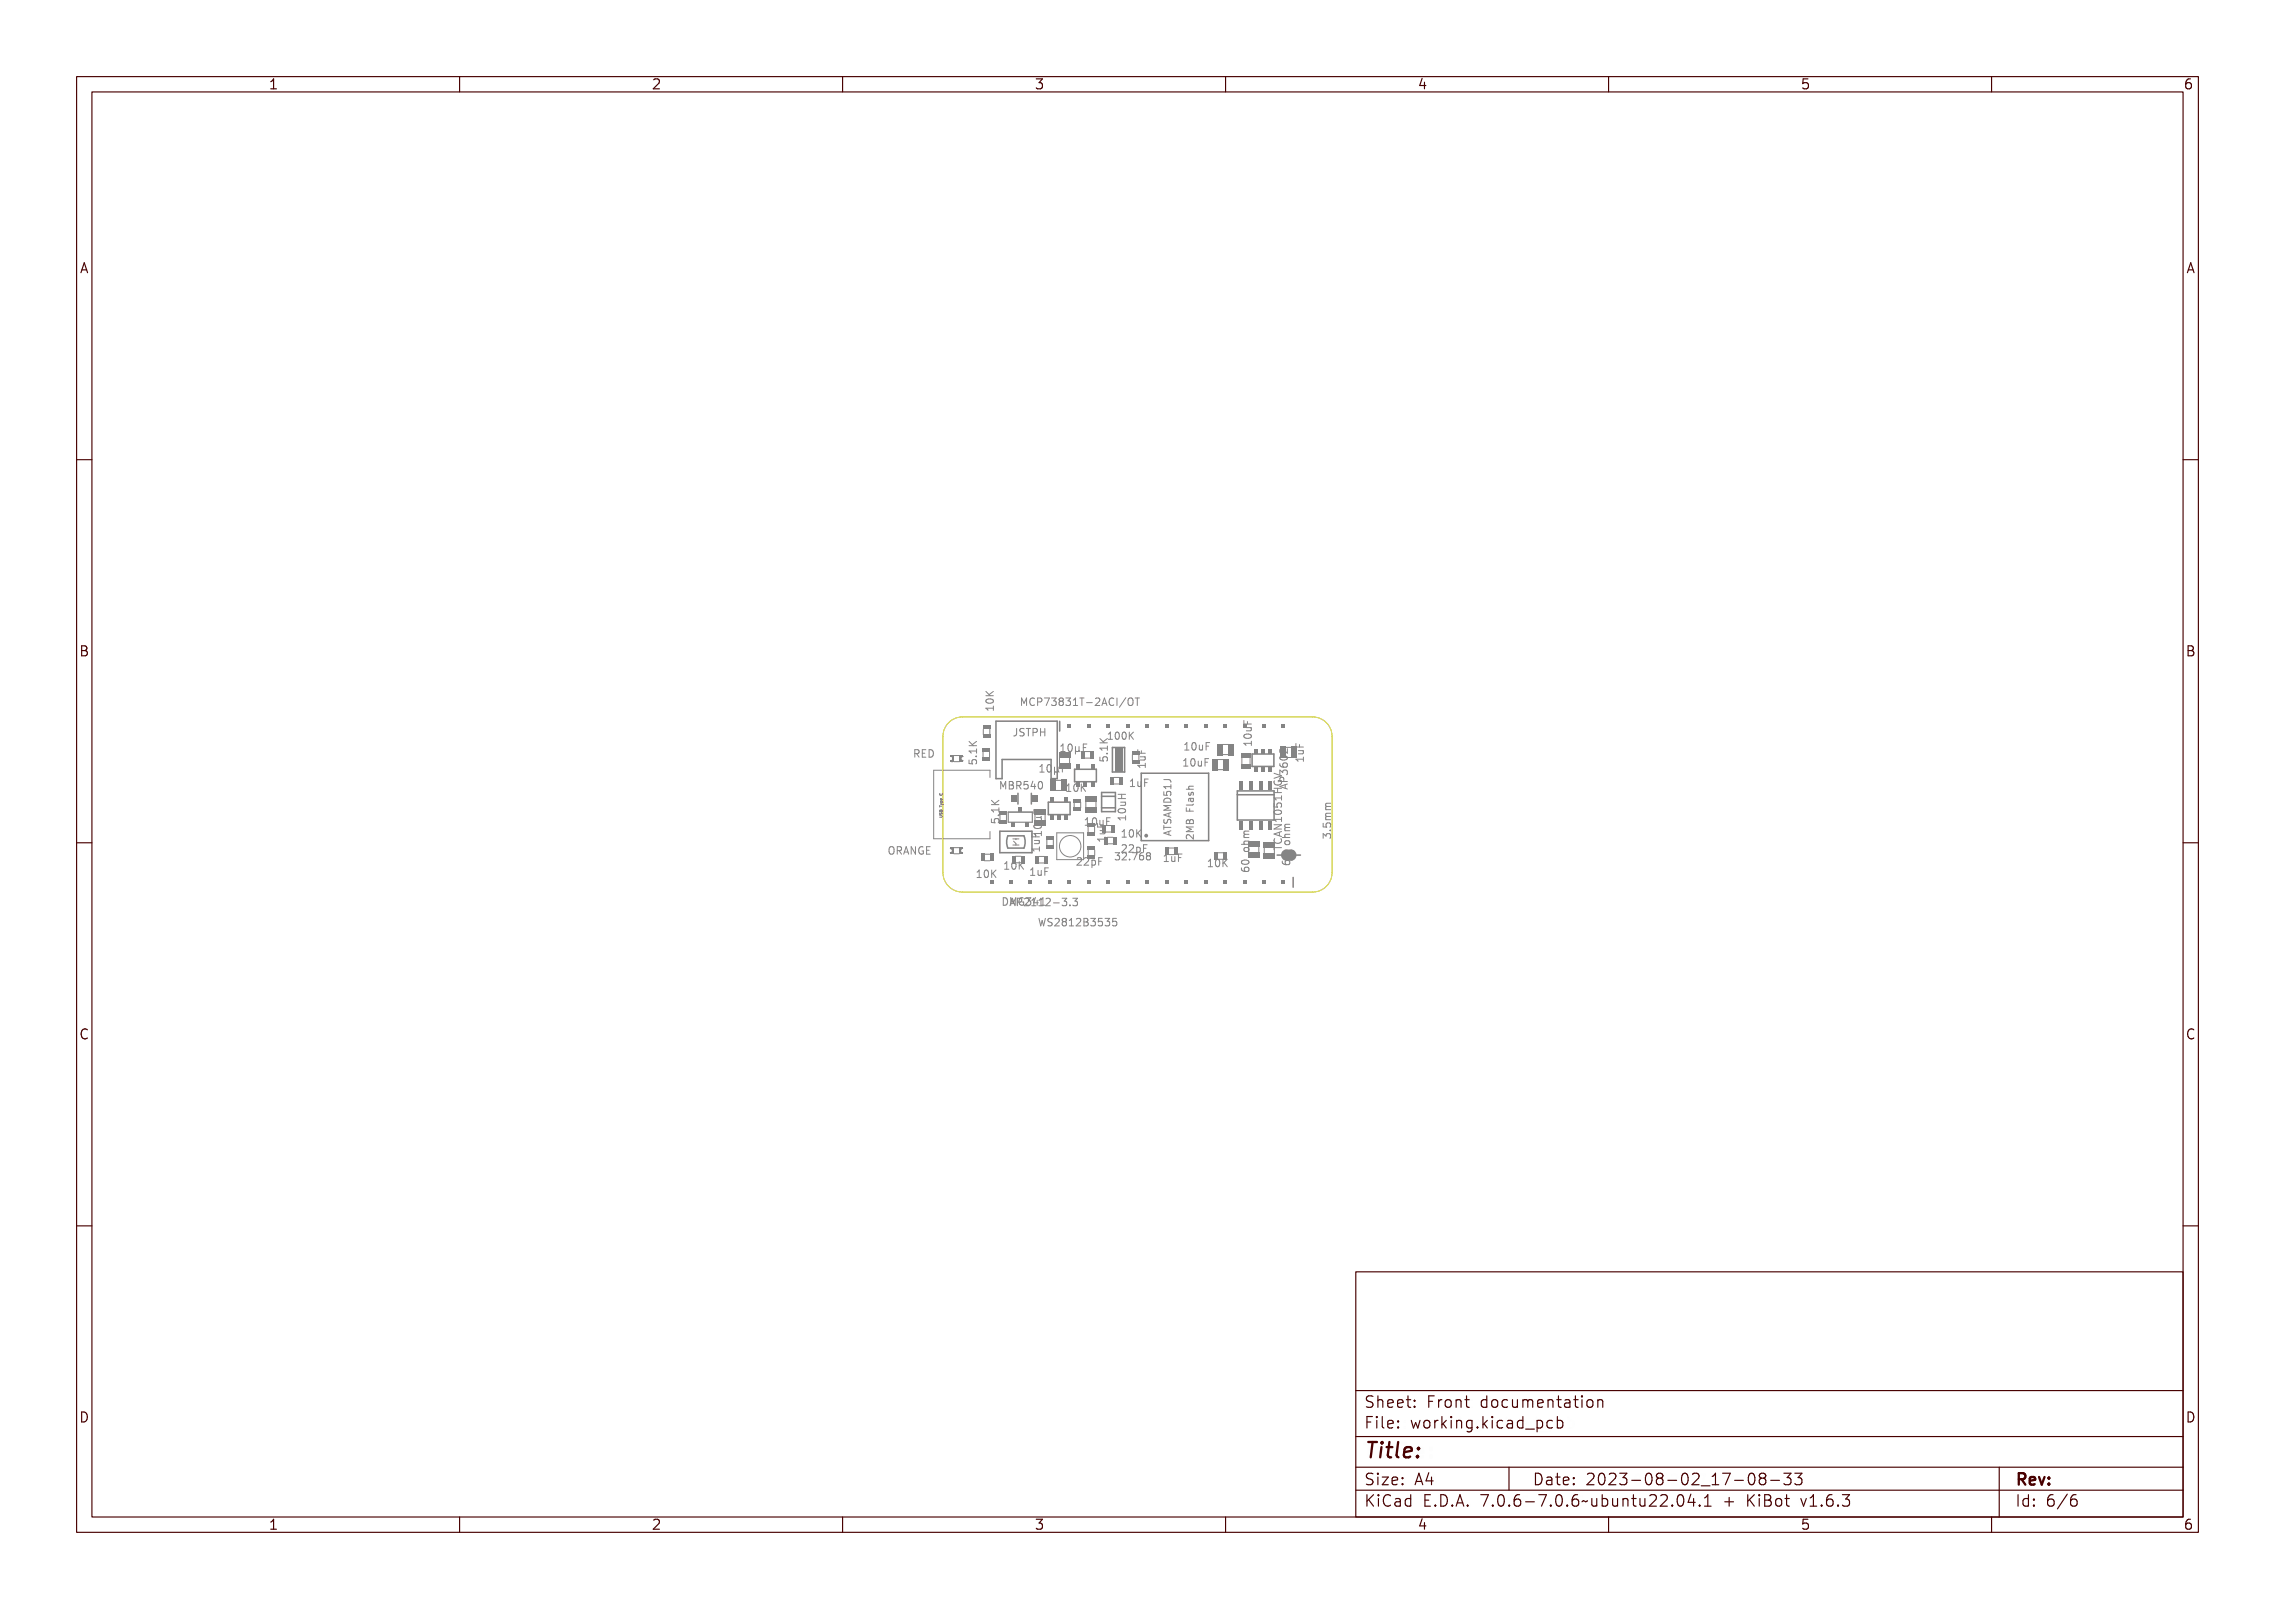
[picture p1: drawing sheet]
<svg xmlns="http://www.w3.org/2000/svg" width="297mm" height="210mm" viewBox="0 0 297 210" stroke-linecap="round" stroke-linejoin="round" font-family="sans-serif">
<defs><g id="words">
<text font-size="2.7" fill="#480000" x="178" y="190.3">Title:</text>
<g font-size="2" fill="#480000">
<text x="178" y="183.7">Sheet: Front documentation</text>
<text x="178" y="186.5">File: working.kicad_pcb</text>
<text x="178" y="193.9">Size: A4</text>
<text x="178" y="196.6">KiCad E.D.A. 7.0.6-7.0.6~ubuntu22.04.1 + KiBot v1.6.3</text>
<text x="200" y="193.9">Date: 2023-08-02_17-08-33</text>
<text x="263" y="196.6">Id: 6/6</text>
<text x="263" y="193.9">Rev:</text>
</g>
<g font-size="1.7" fill="#480000">
<text x="35" y="11.7">1</text>
<text x="85" y="11.7">2</text>
<text x="135" y="11.7">3</text>
<text x="185" y="11.7">4</text>
<text x="235" y="11.7">5</text>
<text x="285" y="11.7">6</text>
<text x="10.5" y="35.7">A</text>
<text x="285.5" y="35.7">A</text>
<text x="10.5" y="85.6">B</text>
<text x="285.5" y="85.6">B</text>
<text x="10.5" y="135.7">C</text>
<text x="285.5" y="135.7">C</text>
<text x="10.5" y="185.6">D</text>
<text x="285.5" y="185.6">D</text>
<text x="35" y="199.7">1</text>
<text x="85" y="199.7">2</text>
<text x="135" y="199.7">3</text>
<text x="185" y="199.7">4</text>
<text x="235" y="199.7">5</text>
<text x="285" y="199.7">6</text>
</g>
<g font-size="1.3" fill="#848484">
<text x="129.7" y="92.9" transform="rotate(-90 129.7 92.9)">10K</text>
<text x="135.5" y="92.1">MCP73831T-2ACI/OT</text>
<text x="119.7" y="98.9">RED</text>
<text x="127.5" y="99.7" transform="rotate(-90 127.5 99.7)">5.1K</text>
<text x="132.2" y="96.1">JSTPH</text>
<text x="136.2" y="100.8">10µF</text>
<text x="138.3" y="98.1">10µF</text>
<text x="144.6" y="99.5" transform="rotate(-90 144.6 99.5)">5.1K</text>
<text x="145.2" y="96.5">100K</text>
<text x="149.6" y="100" transform="rotate(-90 149.6 100)">1uF</text>
<text x="154.8" y="100">10uF</text>
<text x="154.9" y="97.9">10uF</text>
<text x="163.4" y="97.5" transform="rotate(-90 163.4 97.5)">10uF</text>
<text x="170.2" y="99.2" transform="rotate(-90 170.2 99.2)">1uF</text>
<text x="130.4" y="107.6" transform="rotate(-90 130.4 107.6)">5.1K</text>
<text x="131.6" y="103">MBR540</text>
<text x="139.6" y="103.3">10K</text>
<text x="141.5" y="107.8">10uF</text>
<text x="147" y="106.6" transform="rotate(-90 147 106.6)">10uH</text>
<text x="147.4" y="102.7">1uF</text>
<text x="168.1" y="103.1" transform="rotate(-90 168.1 103.1)">AP3602</text>
<text x="116.9" y="111.5">ORANGE</text>
<text x="131.5" y="113.5">10K</text>
<text x="135.7" y="111" transform="rotate(-90 135.7 111)">1uF10µF</text>
<text x="140.9" y="113">22pF</text>
<text x="144.3" y="110" transform="rotate(-90 144.3 110)">1uF</text>
<text x="145.9" y="112.3">32.768</text>
<text x="146.3" y="111.3">22pF</text>
<text x="146.3" y="109.3">10K</text>
<text x="152.1" y="112.5">1uF</text>
<text x="158.1" y="113.2">10K</text>
<text x="163.1" y="114" transform="rotate(-90 163.1 114)">60 ohm</text>
<text x="167.3" y="109.4" transform="rotate(-90 167.3 109.4)">TCAN1051HGV</text>
<text x="168.4" y="113.1" transform="rotate(-90 168.4 113.1)">60 ohm</text>
<text x="173.8" y="109.6" transform="rotate(-90 173.8 109.6)">3.5mm</text>
<text x="127.3" y="114.6">10K</text>
<text x="130.7" y="118.2">DMG341</text>
<text x="133" y="118.3">AP2112-3.3</text>
<text x="134.3" y="114.3">1uF</text>
<text x="135.5" y="120.9">WS2812B3535</text>
</g>
<text font-size=".5" fill="#848484" x="123.1" y="106.8" transform="rotate(-90 123.1 106.8)">USB Type C</text>
</g></defs>
<g fill="none" stroke="#848484" stroke-width=".13">
<path d="M119.8 97.9a.47 .47 0 0 1 .6 .2v.2l-.2 .1 .3 .5h-.1l-.2-.4h-.2h-.1v.4h-.1zM119.9 98h.2a.17 .17 0 0 1 .2 .2 .17 .17 0 0 1-.2 .2h-.2zM120.6 97.9h.6v.1h-.5v.3h.5v.1h-.5v.4h.5v.1h-.6zM121.4 97.9a.49 .49 0 0 1 .6 .5 .49 .49 0 0 1-.6 .5zM121.5 98a.37 .37 0 0 1 .3 .4 .37 .37 0 0 1-.3 .4zM126.6 99.1h.1v.4h.2a.35 .35 0 0 1 .4-.5 .35 .35 0 0 1 .2 .6h-.1a.25 .25 0 0 0 0-.4 .25 .25 0 0 0-.3 0 .25 .25 0 0 0 0 .4h-.5zM126.6 97.6h.8v-.2h.1v.6h-.1v-.2h-.7v.2h-.1zM126.6 96.6l.4 .3 .5-.3v.1l-.5 .3 .2 .1h.3v.2h-.9v-.2h.4l-.4-.4zM127.3 98.4h.2v.2h-.2zM128.8 92.4h.8v-.2h.1v.6h-.1v-.2h-.7v.2h-.1zM128.8 90.6l.4 .4 .5-.4v.1l-.5 .3 .1 .1h.4v.2h-.9v-.2h.4l-.4-.4zM128.9 91.5h.1a.53 .53 0 0 1 .7 .2 .55 .55 0 0 1-.5 .4 .55 .55 0 0 1-.4-.4z"/>
<path d="M128.9 91.7l.5-.1 .2 .1a.52 .52 0 0 1-.7 0zM132.4 95.1h.4v.7a.35 .35 0 0 1-.5 .3v-.2a.22 .22 0 0 0 .2 .1 .22 .22 0 0 0 .2-.2v-.5h-.3zM133.1 95.2l.4-.1 .1 .1v.1a.2 .2 0 0 0-.3-.1 .2 .2 0 0 0 0 .3 .33 .33 0 0 1 .4 .4 .33 .33 0 0 1-.6 .2v-.2a.22 .22 0 0 0 .3 .1 .22 .22 0 0 0 .1-.3 .31 .31 0 0 1-.4-.1 .31 .31 0 0 1 0-.4zM133.4 92.1v-1l.3 .7 .3-.7v1M133.8 95.1h.7v.2h-.3v.8h-.1v-.8h-.3zM134.7 95.1a.48 .48 0 0 1 .5 .2l.1 .1a.32 .32 0 0 1-.5 .3v.4h-.1zM134.8 95.2h.1a.18 .18 0 0 1 .2 .2 .18 .18 0 0 1-.2 .2h-.1zM135 91.2a.46 .46 0 0 0-.6 .3 .46 .46 0 0 0 .5 .6l.1-.1M135.4 95.1h.1v.4h.4v-.4h.1v1h-.1v-.5h-.4v.5h-.1zM135.6 91.2h.2l.1 .5 .2-.5h.2v.9h-.2v-.8l-.1 .5h-.1l-.2-.5v.8h-.1zM135.9 99.9l-.1 .2M136.3 99.9h.4v.8h.2v.1h-.5v-.1h.2v-.7h-.3z"/>
<path d="M136.5 91.3l.3-.1h.2v.1h-.2a.37 .37 0 0 0-.3 .4 .37 .37 0 0 0 .4 .3l.1 .1a.45 .45 0 0 1-.5-.1 .45 .45 0 0 1-.1-.6zM137.1 100a.28 .28 0 0 1 .3-.1 .28 .28 0 0 1 .2 .2 .53 .53 0 0 1-.2 .7 .56 .56 0 0 1-.3-.8zM137.2 91.2a.48 .48 0 0 1 .6 .1v.2a.32 .32 0 0 1-.5 .2v.4h-.1zM137.3 100l.1-.1a.51 .51 0 0 1 0 .8l-.2-.2zM137.3 91.3h.2a.18 .18 0 0 1 .2 .1 .18 .18 0 0 1-.2 .2h-.2zM138 91.2h.6l-.4 .9h-.1l.3-.8h-.4zM138.4 97.2h.4v.8h.2v.1h-.6v-.1h.3v-.7h-.3zM138.7 99.9h.5v.1h-.4v.2h.4v.2h-.4v.4h-.1zM138.8 91.2a.29 .29 0 0 1 .4 0 .29 .29 0 0 1 0 .4 .31 .31 0 0 1 .1 .5 .31 .31 0 0 1-.5 0v-.1a.23 .23 0 0 0 .3 0 .23 .23 0 0 0 0-.3h-.2v-.1h.1a.18 .18 0 0 0 .2-.3 .17 .17 0 0 0-.3 0h-.1zM139.2 97.3a.28 .28 0 0 1 .3-.1 .28 .28 0 0 1 .2 .2 .53 .53 0 0 1-.2 .7 .56 .56 0 0 1-.3-.8zM139.4 97.3h.1a.51 .51 0 0 1 0 .7l-.2-.2zM139.6 91.2a.27 .27 0 0 1 .5 0 .27 .27 0 0 1-.1 .4 .27 .27 0 0 1 .1 .4 .27 .27 0 0 1-.5 0 .27 .27 0 0 1 .1-.4l-.1-.1z"/>
<path d="M140 97.4h.1v.5l.1 .1 .2-.1v-.5h.1v.6l.1 .1h-.1l-.1-.1a.19 .19 0 0 1-.3 0v.4h-.1zM140.4 91.2a.29 .29 0 0 1 .4 0 .29 .29 0 0 1-.1 .4 .31 .31 0 0 1 .2 .5 .31 .31 0 0 1-.5 0l-.1-.1a.23 .23 0 0 0 .4 0 .23 .23 0 0 0 0-.3h-.2v-.1h.1a.18 .18 0 0 0 .2-.3 .17 .17 0 0 0-.3 0h-.1zM140.8 97.2h.5v.1h-.4v.3h.4v.1h-.4v.4h-.1zM141.2 91.2h.3v.8h.2v.1h-.5v-.1h.2v-.7h-.2zM141.4 97.1h.5M141.8 91.2h.8v.1h-.3v.8h-.2v-.8h-.3zM142.8 91.7h.3v.1h-.3zM143.5 91.2a.34 .34 0 0 1 .5 .1 .34 .34 0 0 1-.2 .5l-.2 .2h.5v.1h-.6l.2-.3a.27 .27 0 0 0 .2-.3 .27 .27 0 0 0-.2-.2h-.2zM143.7 98.9h.1v.4h.2a.35 .35 0 0 1 .4-.4 .35 .35 0 0 1 .2 .5h-.1a.25 .25 0 0 0 0-.3 .25 .25 0 0 0-.3-.1 .25 .25 0 0 0-.1 .4h-.4zM143.7 97.5h.8v-.2h.1v.5h-.1v-.2h-.7v.2h-.1zM143.7 96.4l.3 .4 .6-.4v.2l-.5 .3 .1 .1h.4v.1h-.9v-.1h.4l-.4-.4zM144.4 98.3h.2v.1h-.2z"/>
<path d="M144.5 91.2h.1l.3 .9h-.1l-.1-.2h-.3l-.1 .2h-.1zM144.6 91.3l.1 .5h-.3zM144.7 96.5h.5M145 95.6l-.3 .2M145.1 91.3l.4-.1h.1v.1h-.1a.37 .37 0 0 0-.4 .4 .37 .37 0 0 0 .5 .3v.1a.45 .45 0 0 1-.5-.1 .45 .45 0 0 1 0-.6zM145.3 95.7l.4-.1v.8h.1v.1h-.5v-.1h.2v-.7l-.2 .1zM145.9 91.2h.5v.1h-.2v.7h.2v.1h-.5v-.1h.2v-.7h-.2zM146.1 95.7a.27 .27 0 0 1 .3-.1 .27 .27 0 0 1 .2 .3v.2a.37 .37 0 0 1-.3 .5l-.2-.2-.1-.1zM146.2 95.7a.39 .39 0 0 1 .3 .4 .39 .39 0 0 1-.2 .4l-.2-.3zM146.8 95.7a.27 .27 0 0 1 .3-.1 .27 .27 0 0 1 .2 .3l.1 .2a.37 .37 0 0 1-.3 .5l-.3-.2v-.1zM147 95.7a.39 .39 0 0 1 .3 .4 .39 .39 0 0 1-.2 .4l-.2-.3zM147.1 91.2h.1l-.5 1h-.1z"/>
<path d="M147.5 91.3a.3 .3 0 0 1 .3-.1 .3 .3 0 0 1 .2 .2 .52 .52 0 0 1-.3 .7h-.1a.68 .68 0 0 1-.1-.8zM147.5 95.6h.1v.4l.4-.4h.2l-.4 .4 .4 .5h-.2l-.3-.4-.1 .1v.3h-.1zM147.6 91.3h.1a.5 .5 0 0 1 0 .7l-.2-.2zM148.1 91.2h.7v.1h-.3v.8h-.1v-.8h-.3zM148.6 99.5h.8v-.2h.2v.6h-.2v-.2h-.7l.1 .2h-.1zM148.6 97.8h.1v.4h.3v-.4h.1v.4h.5v.1h-1zM148.8 98.6h.8v.1h-.2a.23 .23 0 0 1 .2 .3 .23 .23 0 0 1-.3 .1h-.5v-.1h.6l.1-.1-.2-.2h-.5zM155 99.1h.3v.8h.2v.1h-.5v-.1h.2v-.7h-.2zM155.1 97h.4v.8h.1v.1h-.5v-.1h.2v-.7h-.2zM155.8 99.2a.28 .28 0 0 1 .3-.1 .28 .28 0 0 1 .2 .2 .53 .53 0 0 1-.3 .7 .56 .56 0 0 1-.2-.8zM155.9 97.1a.28 .28 0 0 1 .3-.1 .28 .28 0 0 1 .2 .2 .53 .53 0 0 1-.3 .8 .56 .56 0 0 1-.2-.9zM155.9 99.2h.1a.51 .51 0 0 1 0 .7l-.2-.2z"/>
<path d="M156 97.1h.1a.51 .51 0 0 1 0 .8l-.1-.3zM156.5 99.3h.1v.5l.2 .1 .1-.1v-.5h.2v.7h-.2v-.1a.23 .23 0 0 1-.3 .1 .23 .23 0 0 1-.1-.2zM156.6 97.2h.2v.5l.1 .2 .2-.2v-.5h.1v.7h-.1v-.1a.23 .23 0 0 1-.3 .1 .23 .23 0 0 1-.2-.2zM157.3 99.1h.6v.1h-.5v.3h.4v.1h-.4v.4h-.1zM157.5 97h.5v.1h-.4v.3h.4v.1h-.4v.4h-.1zM162.5 97h.8v-.2h.1v.5h-.1v-.2h-.7v.3h-.1zM162.5 94.4h.1v.5h.2v-.4h.1v.4h.5v.1h-.9zM162.6 96.1l.1-.1a.53 .53 0 0 1 .7 .3 .55 .55 0 0 1-.5 .3 .55 .55 0 0 1-.5-.3zM162.6 96.3l.5-.1 .2 .1a.52 .52 0 0 1-.8 0zM162.7 95.3h.7v.1h-.1a.23 .23 0 0 1 .1 .3 .23 .23 0 0 1-.3 .1h-.4v-.1h.5l.1-.1-.1-.2h-.5zM167.2 98.6a.59 .59 0 0 1 .8 .3v-.4h.1v.6l-.3-.2a.27 .27 0 0 0-.3-.3 .27 .27 0 0 0-.2 .3v.2h-.1v-.2zM167.3 99.3h.1a.53 .53 0 0 1 .7 .3 .55 .55 0 0 1-.5 .3 .55 .55 0 0 1-.5-.3z"/>
<path d="M167.3 99.5l.5-.1 .2 .2a.52 .52 0 0 1-.8 0zM168.1 97.7v.6l-.7-.6-.3 .1v.3M169.2 98.7h.9v-.2h.1v.6h-.1v-.2h-.7v.2h-.1zM169.2 96.9h.2v.5h.2v-.4h.1v.4h.5v.1h-1zM169.5 97.8h.7v.1h-.1a.23 .23 0 0 1 .1 .3 .23 .23 0 0 1-.3 .1h-.4v-.1h.5l.1-.1-.1-.2h-.5zM116.6 110.6a.32 .32 0 0 0-.4-.1 .32 .32 0 0 0-.1 .3v.4a.33 .33 0 0 0 .1 .3 .33 .33 0 0 0 .4-.1M117.1 110.7a.3 .3 0 0 1 .3-.1 .3 .3 0 0 1 .2 .2 .52 .52 0 0 1-.3 .7h-.1a.68 .68 0 0 1-.1-.8zM117.2 110.7h.1a.5 .5 0 0 1 0 .7l-.2-.2zM117.8 110.6a.47 .47 0 0 1 .6 .1v.2l-.2 .2 .3 .4h-.1l-.2-.3-.1-.1h-.2v.4h-.1zM117.9 110.7h.2a.17 .17 0 0 1 .2 .1 .17 .17 0 0 1-.2 .2h-.2zM118.8 110.6h.2l.3 .9h-.2v-.2h-.4v.2h-.2zM118.9 110.7l.1 .5h-.2z"/>
<path d="M119.4 110.6h.1l.4 .8v-.8h.1v.9h-.2l-.3-.8v.8h-.1zM120.2 110.7l.4-.1h.1v.2l-.1-.1a.37 .37 0 0 0-.4 .4 .37 .37 0 0 0 .4 .3v-.3h-.1v-.1h.3v.4a.43 .43 0 0 1-.6 0 .43 .43 0 0 1 0-.6zM121 110.6h.5v.1h-.4v.3h.4v.1h-.4v.3h.5v.1h-.6zM122.7 106.5h.2a.12 .12 0 0 1 .2 .1 .14 .14 0 0 1-.2 .2l-.2-.1h.3v-.1zM122.7 105.3v.1l.4 .1h-.4v.1zM122.7 103.6v.1M122.7 106.2l.1 .2a.14 .14 0 0 1 .2-.2 .15 .15 0 0 1 0 .3l-.1-.2a.13 .13 0 0 1-.1 .2 .16 .16 0 0 1-.1-.3zM122.7 103.9h.1a.13 .13 0 0 0 .1 .1 .13 .13 0 0 0 .1-.1 .17 .17 0 0 1-.1 .2 .17 .17 0 0 1-.2-.2zM122.7 106h.2a.1 .1 0 0 1 .1-.1 .11 .11 0 0 1 .1 .2v.1h-.4zM122.8 106v.1h-.1zM122.8 105l.4 .3-.1-.1-.3 .1 .2-.1zM122.8 104.8a.13 .13 0 0 1 .2-.1 .13 .13 0 0 1 0 .2l.2 .1h-.4z"/>
<path d="M122.8 104.5l.1-.1v.2l.1-.1h.1a.14 .14 0 0 1-.2 .2 .13 .13 0 0 1-.1-.2zM122.8 104.5l.1 .1zM122.9 106h.1v.1h-.1zM123 103.6v.1M124.1 110.8a.27 .27 0 0 1 .2 .2 .27 .27 0 0 1-.2 .3M124.5 110.6h.8M124.5 111.4h.7M125.7 110.7a.3 .3 0 0 0-.3 .3 .3 .3 0 0 0 .3 .3M127.5 113.7l.3-.1v.9h.2v.1h-.5v-.1h.2v-.8l-.2 .1zM128.3 113.7a.28 .28 0 0 1 .3-.1 .28 .28 0 0 1 .2 .3 .53 .53 0 0 1-.3 .7 .56 .56 0 0 1-.2-.9zM128.4 113.7h.1a.51 .51 0 0 1 0 .8l-.1-.2zM129 113.6h.1v.4l.4-.4h.2l-.4 .4 .4 .6h-.2l-.3-.5-.1 .1v.4h-.1z"/>
<path d="M129.5 107h.1v.4h.2a.35 .35 0 0 1 .5-.5 .35 .35 0 0 1 .1 .6h-.1a.25 .25 0 0 0 .1-.3 .25 .25 0 0 0-.4-.1 .25 .25 0 0 0 0 .4h-.5zM129.5 105.5h.8v-.2h.1v.6h-.1v-.2h-.7l.1 .2h-.2zM129.5 104.5l.4 .3 .5-.3v.1l-.4 .3 .1 .1h.3v.2h-.9v-.2h.4l-.4-.4zM130.3 106.3h.1v.2h-.1zM130.8 117.2a.49 .49 0 0 1 .6 .5 .49 .49 0 0 1-.6 .5zM130.9 117.3a.37 .37 0 0 1 .4 .4 .37 .37 0 0 1-.4 .4zM131.2 113.5h.5M131.2 112.7v.1M131.3 102l-.3 .7-.4-.7v1M131.6 117.2h.1l.2 .5 .2-.5h.1v1h-.1v-.9l-.2 .6h-.1l-.1-.6v.9h-.1zM131.6 112.6l.4-.1v.9h.2v.1h-.6v-.1h.3v-.7h-.3zM131.7 102.1h.1l.2 .4 .2-.4h.1v.9h-.1v-.8l-.2 .5h-.1l-.1-.5v.8h-.1z"/>
<path d="M132.4 112.7a.28 .28 0 0 1 .3-.2 .28 .28 0 0 1 .2 .3 .53 .53 0 0 1-.2 .7 .56 .56 0 0 1-.3-.8zM132.5 117.4l.3-.2 .2 .1v.1l-.2-.1a.37 .37 0 0 0-.3 .4 .37 .37 0 0 0 .4 .4v-.3h-.2v-.1h.3v.4a.43 .43 0 0 1-.6 0 .43 .43 0 0 1 0-.6zM132.5 102.1h.3a.23 .23 0 0 1 .3 .1 .23 .23 0 0 1-.2 .3 .26 .26 0 0 1 .2 .3 .26 .26 0 0 1-.3 .2h-.3zM132.6 112.7l.1-.1a.51 .51 0 0 1 0 .8l-.2-.2zM132.6 102.6h.2a.18 .18 0 0 1 .2 .1 .18 .18 0 0 1-.2 .2h-.2zM132.6 102.2h.2a.15 .15 0 0 1 .1 .1 .15 .15 0 0 1-.1 .2h-.2zM133.1 112.5h.2v.5l.4-.5h.1l-.3 .4 .3 .6h-.1l-.3-.5-.1 .1v.4h-.2zM133.2 117.3a.29 .29 0 0 1 .4 0 .29 .29 0 0 1 0 .4 .31 .31 0 0 1 .1 .4 .31 .31 0 0 1-.5 .1v-.2a.23 .23 0 0 0 .3 .1 .23 .23 0 0 0 0-.4h-.2v-.1h.1a.17 .17 0 0 0 .2-.2 .17 .17 0 0 0-.3-.1l-.1 .1zM133.3 102.1a.47 .47 0 0 1 .5 .1v.2l-.1 .2 .3 .4h-.2l-.1-.3-.2-.1h-.1v.4h-.1zM133.3 117.3h.2l.3 1h-.2v-.3h-.4v.3h-.2zM133.4 102.2h.1a.17 .17 0 0 1 .2 .1 .17 .17 0 0 1-.2 .2h-.1zM133.4 117.4l.1 .5h-.2z"/>
<path d="M133.9 117.3a.48 .48 0 0 1 .6 .2v.1a.32 .32 0 0 1-.4 .3v.4h-.2zM134.1 117.4h.1a.18 .18 0 0 1 .2 .2 .18 .18 0 0 1-.2 .2h-.1zM134.1 102.1h.5v.1h-.4v.2a.35 .35 0 0 1 .4 .4 .35 .35 0 0 1-.6 .2v-.1a.25 .25 0 0 0 .4 0 .25 .25 0 0 0 0-.3 .25 .25 0 0 0-.3-.1zM134.3 117.2h.2v.7h.1v.1h-.1v.2h-.2v-.2h-.4zM134.3 117.4v.5h-.3zM134.5 113.4l.3-.1v.9h.2v.1h-.5v-.1h.2v-.7h-.2zM134.7 117.4a.34 .34 0 0 1 .5 0 .34 .34 0 0 1-.2 .5l-.2 .2h.5v.2h-.6l.2-.4a.27 .27 0 0 0 .2-.2 .27 .27 0 0 0-.2-.3l-.2 .1zM134.8 110.5h.8v-.2h.1v.5h-.1v-.2h-.7v.2h-.1zM134.8 108.7h.1v.4h.3v-.4h.1v.4h.4v.1h-.9zM134.8 117.3l.3-.1v.9h.2v.1h-.5v-.1h.2v-.7h-.2zM135 109.5h.7v.1h-.1a.23 .23 0 0 1 .1 .3 .23 .23 0 0 1-.2 .1h-.5v-.1h.5l.1-.1-.1-.2h-.5zM135 108.1h.9v-.2h.1v.6h-.1v-.2h-.7v.2h-.1z"/>
<path d="M135 105.6h.1v.4h.3v-.4h.1v.4h.5v.1h-1zM135.1 107.2h.2a.53 .53 0 0 1 .7 .3 .55 .55 0 0 1-.5 .3 .55 .55 0 0 1-.5-.3zM135.1 107.4l.6-.1 .2 .2a.52 .52 0 0 1-.8 0zM135.2 102.1h.1v.6h.2v.1h-.2v.2h-.1v-.2h-.4zM135.2 102.2v.5h-.3zM135.2 113.6h.2v.5l.1 .1 .2-.1v-.5h.1v.7h-.1v-.1a.23 .23 0 0 1-.3 .1 .23 .23 0 0 1-.2-.3zM135.3 106.4h.6l.1-.1v.1l-.1 .1a.19 .19 0 0 1 0 .3h.4v.1h-1v-.1h.5l.1-.1-.1-.2h-.5zM135.5 119.9h.1l.1 .8 .1-.5h.1l.1 .5 .1-.8h.2l-.2 1h-.1l-.1-.6-.2 .6h-.1zM135.5 117.4l.4-.1v.8h.2v.2h-.6v-.2h.3v-.7l-.3 .1zM135.7 102.2a.28 .28 0 0 1 .3-.1 .28 .28 0 0 1 .2 .2 .53 .53 0 0 1-.3 .7 .56 .56 0 0 1-.2-.8zM135.8 100.8h.5M135.8 102.2h.1a.51 .51 0 0 1 0 .7l-.1-.2z"/>
<path d="M136 113.3h.6v.1h-.4v.3h.4v.1h-.4v.5h-.2zM136.3 117.4l.4-.1v.8h.2v.2h-.6v-.2h.2v-.7l-.2 .1zM136.4 120l.4-.1 .1 .1v.1a.2 .2 0 0 0-.3-.1 .2 .2 0 0 0 0 .3 .33 .33 0 0 1 .3 .4 .33 .33 0 0 1-.5 .2v-.2a.22 .22 0 0 0 .3 .1 .22 .22 0 0 0 0-.3 .31 .31 0 0 1-.3-.1 .31 .31 0 0 1 0-.4zM137.1 117.4a.34 .34 0 0 1 .5 0 .34 .34 0 0 1-.2 .5l-.2 .2h.4v.2h-.6l.2-.4a.27 .27 0 0 0 .3-.2 .27 .27 0 0 0-.3-.3l-.1 .1zM137.1 120a.34 .34 0 0 1 .6 .1 .34 .34 0 0 1-.2 .5l-.2 .2h.4v.1h-.6l.2-.3a.27 .27 0 0 0 .3-.3 .27 .27 0 0 0-.3-.3l-.2 .1zM137.9 100.1h.1v.5l.1 .1 .2-.1v-.5h.1v.6l.1 .1h-.1l-.1-.1a.19 .19 0 0 1-.3 0v.4h-.1zM138 117.8h.3v.2h-.3zM138 120a.27 .27 0 0 1 .4 0 .27 .27 0 0 1-.1 .4 .27 .27 0 0 1 .1 .4 .27 .27 0 0 1-.4 0 .27 .27 0 0 1 .1-.4l-.2-.2zM138.6 117.3a.29 .29 0 0 1 .5 0 .29 .29 0 0 1-.1 .4 .31 .31 0 0 1 .1 .5 .31 .31 0 0 1-.4 0l-.1-.1a.23 .23 0 0 0 .3 .1 .23 .23 0 0 0 .1-.4h-.2v-.1h.1a.17 .17 0 0 0 .1-.2 .17 .17 0 0 0-.2-.1h-.2zM138.8 120l.3-.1v.9h.2v.1h-.5v-.1h.2v-.8l-.2 .1zM139.3 103.3h.5M139.3 102.5v.1"/>
<path d="M139.5 120a.34 .34 0 0 1 .5 .1 .34 .34 0 0 1-.2 .5l-.2 .2h.5v.1h-.6l.2-.3a.27 .27 0 0 0 .2-.3 .27 .27 0 0 0-.2-.3l-.2 .1zM139.6 118.1h.2v.2h-.2zM139.7 102.4h.4v.8h.2v.1h-.5v-.1h.2v-.7h-.3zM140.2 117.3a.29 .29 0 0 1 .4 0 .29 .29 0 0 1 0 .4 .31 .31 0 0 1 .1 .5 .31 .31 0 0 1-.5 0v-.1a.23 .23 0 0 0 .3 .1 .23 .23 0 0 0 0-.4h-.2v-.1h.1a.17 .17 0 0 0 .2-.2 .17 .17 0 0 0-.3-.1h-.1zM140.3 119.9h.3a.23 .23 0 0 1 .3 .2 .23 .23 0 0 1-.2 .3 .26 .26 0 0 1 .2 .3 .26 .26 0 0 1-.3 .2h-.3zM140.5 102.5a.28 .28 0 0 1 .3-.1 .28 .28 0 0 1 .2 .2 .53 .53 0 0 1-.2 .8 .56 .56 0 0 1-.3-.9zM140.7 102.5h.1a.51 .51 0 0 1 0 .8l-.2-.3zM141 112.1a.34 .34 0 0 1 .6 0 .34 .34 0 0 1-.2 .5l-.2 .3h.4v.1h-.6l.2-.4a.27 .27 0 0 0 .3-.2 .27 .27 0 0 0-.3-.3l-.2 .1zM141.1 120a.29 .29 0 0 1 .4-.1 .29 .29 0 0 1 0 .5 .31 .31 0 0 1 .1 .4 .31 .31 0 0 1-.5 .1v-.2a.23 .23 0 0 0 .3 .1 .23 .23 0 0 0 0-.4h-.2v-.1h.1a.17 .17 0 0 0 .2-.2 .17 .17 0 0 0-.3-.1l-.1 .1zM141.2 102.4h.2v.4l.4-.4h.1l-.3 .4 .3 .5h-.1l-.3-.4-.1 .1v.3h-.2zM141.6 106.8h.4v.8h.2v.2h-.6v-.2h.2v-.7l-.2 .1zM141.8 112.1a.34 .34 0 0 1 .5 0 .34 .34 0 0 1-.1 .5l-.2 .3h.4v.1h-.6l.2-.4a.27 .27 0 0 0 .2-.2 .27 .27 0 0 0-.2-.3l-.2 .1z"/>
<path d="M141.9 119.9h.5v.1h-.4v.3a.35 .35 0 0 1 .4 .4 .35 .35 0 0 1-.6 .2v-.2a.25 .25 0 0 0 .4 .1 .25 .25 0 0 0 0-.4 .25 .25 0 0 0-.3 0zM142.4 106.9a.28 .28 0 0 1 .3-.1 .28 .28 0 0 1 .2 .3 .53 .53 0 0 1-.3 .7 .56 .56 0 0 1-.2-.9zM142.6 106.9a.51 .51 0 0 1 0 .8l-.1-.2zM142.6 112.2h.1v.1h.1a.34 .34 0 0 1 .4 .3 .34 .34 0 0 1-.5 .3v.3h-.1zM142.7 120a.29 .29 0 0 1 .4-.1 .29 .29 0 0 1-.1 .5 .31 .31 0 0 1 .2 .4 .31 .31 0 0 1-.5 .1l-.1-.2a.23 .23 0 0 0 .4 .1 .23 .23 0 0 0 0-.4h-.2v-.1h.1a.17 .17 0 0 0 .2-.2 .17 .17 0 0 0-.3-.1l-.1 .1zM142.8 112.4v-.1a.26 .26 0 0 1 .3 .3 .26 .26 0 0 1-.3 .3l-.1-.2zM143.2 107h.1v.6l.1 .1 .2-.2v-.5h.1v.8h-.1v-.2a.23 .23 0 0 1-.3 .2 .23 .23 0 0 1-.1-.3zM143.4 109.5h.8v-.2h.1v.5h-.1v-.2h-.7v.3h-.1zM143.4 107.7h.1v.5h.2v-.4h.1v.4h.5v.1h-.9zM143.4 112h.6v.1h-.4v.3h.3v.1h-.3v.5h-.2zM143.5 119.9h.4v.1h-.3v.3a.35 .35 0 0 1 .4 .4 .35 .35 0 0 1-.6 .2v-.2a.25 .25 0 0 0 .4 .1 .25 .25 0 0 0 0-.4 .25 .25 0 0 0-.3 0zM143.6 108.6h.7v.1h-.1a.23 .23 0 0 1 .1 .3 .23 .23 0 0 1-.3 .1h-.4v-.1h.5l.1-.1-.1-.2h-.5z"/>
<path d="M144 106.8h.5v.1h-.4v.3h.4v.1h-.4v.5h-.1zM144.3 119.9h.6l-.4 .3 .3 .1 .1 .4-.2 .1h-.3M145.8 119.9h-.5l-.1 .4 .2-.1 .3 .1 .1 .1v.4h-.2h-.4M146 111.4a.27 .27 0 0 1 .4 0 .27 .27 0 0 1 0 .4 .28 .28 0 0 1 0 .5 .28 .28 0 0 1-.4-.2 .22 .22 0 0 0 .3 .1 .22 .22 0 0 0 0-.4h-.2v-.1a.18 .18 0 0 0 .3 0 .18 .18 0 0 0-.1-.3 .18 .18 0 0 0-.2 .1zM146 106.1h.9v-.2h.1v.5h-.1v-.2h-.8l.1 .2h-.1zM146 103.5h1v.1h-.5v.4h.5v.1h-1v-.1h.4v-.4h-.4zM146.1 106.8l.1 .2M146.1 105.1h.2a.53 .53 0 0 1 .7 .3 .55 .55 0 0 1-.5 .3 .55 .55 0 0 1-.5-.3zM146.1 105.3l.6-.1 .2 .2a.52 .52 0 0 1-.8 0zM146.3 104.3h.7v.1h-.1a.23 .23 0 0 1 .1 .3 .23 .23 0 0 1-.3 .2h-.4v-.2h.5l.1-.1-.1-.2h-.5zM146.4 110.4a.34 .34 0 0 1 .5 0 .34 .34 0 0 1-.2 .5l-.2 .3h.5v.1h-.6l.2-.4a.27 .27 0 0 0 .2-.2 .27 .27 0 0 0-.2-.3l-.2 .1zM146.4 108.4l.4-.1v.9h.2v.1h-.6v-.1h.3v-.7h-.3z"/>
<path d="M146.8 111.4a.33 .33 0 0 1 .5 .1 .33 .33 0 0 1-.2 .5l-.2 .2h.4v.1h-.6l.2-.3a.25 .25 0 0 0 .3-.3 .25 .25 0 0 0-.3-.2h-.1zM146.9 106.5v.5M147.2 110.4a.34 .34 0 0 1 .5 0 .34 .34 0 0 1-.2 .5l-.2 .3h.4v.1h-.5l.2-.4a.27 .27 0 0 0 .2-.2 .27 .27 0 0 0-.2-.3l-.2 .1zM147.2 108.5a.28 .28 0 0 1 .3-.2 .28 .28 0 0 1 .2 .3 .53 .53 0 0 1-.2 .7 .56 .56 0 0 1-.3-.8zM147.4 108.5l.1-.1a.51 .51 0 0 1 0 .8l-.2-.2zM147.5 101.8l.4-.1v.9h.2v.1h-.6v-.1h.2v-.7h-.2zM147.7 112.1h.2v.2h-.2zM147.9 108.3h.2v.5l.4-.5h.1l-.3 .4 .3 .6h-.1l-.3-.5-.1 .1v.4h-.2zM148 110.6h.1h.1a.34 .34 0 0 1 .4 .3 .34 .34 0 0 1-.5 .3v.3h-.1zM148.1 110.7h.1a.26 .26 0 0 1 .2 .2 .26 .26 0 0 1-.2 .3l-.1-.2zM148.2 111.4h.6l-.3 .9h-.1l.3-.8h-.5zM148.3 102h.1v.5l.1 .1 .2-.1v-.5h.1v.7h-.1v-.1a.23 .23 0 0 1-.3 .1 .23 .23 0 0 1-.1-.3z"/>
<path d="M148.8 110.3h.5v.1h-.4v.3h.4v.1h-.4v.5h-.1zM149.1 101.7h.5v.2h-.4v.2h.4v.1h-.4v.5h-.1zM149.1 111.5l.2-.2 .2 .1v.1a.27 .27 0 0 0-.3 0 .27 .27 0 0 0-.1 .3 .3 .3 0 0 1 .5 .1 .3 .3 0 0 1-.2 .4 .3 .3 0 0 1-.4-.3zM149.8 111.4a.26 .26 0 0 1 .5 0 .26 .26 0 0 1-.1 .4 .26 .26 0 0 1 .1 .4 .26 .26 0 0 1-.5 0 .26 .26 0 0 1 .1-.4l-.1-.1zM151.9 103.3v.5h.5l-.1-.1v-.3l.2-.1h.3l.1 .2-.1 .3M151.9 107.7v.6M151.9 108h1M151.9 101.8h.8l.2 .3M152 106.9l-.1 .4 .2 .2 .2-.1 .2-.4h.3l.1 .1-.1 .4M152 104.3a.49 .49 0 0 1 .6-.1 .49 .49 0 0 1 .3 .5h-1zM152 108.8l.9-.3v.1l-.2 .1v.3h.2v.2l-.9-.3zM152 107.7h.1v.3h.8v.1h-.8v.3h-.1z"/>
<path d="M152 106.5l.9-.2v.1l-.2 .1v.3h.2v.2l-.9-.3zM152 105.5h.9v.2h-.8l.5 .1v.1l-.5 .2h.8v.1h-.9v-.2l.5-.1-.5-.2zM152 104.2h.1v.3h.2a.33 .33 0 0 1 .4-.4 .33 .33 0 0 1 .2 .6h-.1a.23 .23 0 0 0 0-.4 .23 .23 0 0 0-.3 0 .23 .23 0 0 0 0 .3h-.5zM152 103.5h.8v-.1h.1v.5h-.1v-.2h-.7l.1 .2h-.2zM152 102.7h.6a.26 .26 0 0 1 .3 .2 .26 .26 0 0 1-.2 .3 .21 .21 0 0 0 .1-.2 .21 .21 0 0 0-.2-.2h-.5v.2h-.1zM152 107.1h.2a.19 .19 0 0 0-.1 .3 .19 .19 0 0 0 .3 0 .3 .3 0 0 1 .1-.3 .3 .3 0 0 1 .4 .1 .3 .3 0 0 1-.2 .4 .21 .21 0 0 0 .1-.3 .21 .21 0 0 0-.3 0 .3 .3 0 0 1-.3 .3 .3 .3 0 0 1-.2-.5zM152.1 108.8l.5-.1v.3zM152.1 106.6l.5-.1v.2zM152.1 104.9a.48 .48 0 0 1 .6 0 .48 .48 0 0 1 .2 .5h-.9zM152.2 105h.5l.1 .3h-.7zM152.3 111.6l.3-.1v.9h.2v.1h-.5v-.1h.2v-.8l-.2 .1zM152.6 106.1v.5"/>
<path d="M152.6 108.5v.5M152.9 108.4l-1 .3 1 .3M152.9 102.4v.5M152.9 106.1l-1 .3 1 .3M152.9 105.1h-1l.7 .3-.7 .4h1M152.9 102.7h-1l.3 .2M153 111.8h.2v.5l.1 .1 .1-.1 .1-.5h.1v.7h-.1v-.1a.23 .23 0 0 1-.3 .1 .23 .23 0 0 1-.2-.3zM153.8 111.5h.6v.1h-.4v.3h.4v.1h-.4v.5h-.2zM154.9 105.4v.5h.9M154.9 103h.9M154.9 104.9h.8v-.2h.1v.3h-.8v.2h-.1zM154.9 107.1l.2-.1 .2 .2 .1-.2h.2l.2 .1v.4h-.9z"/>
<path d="M154.9 107.6h.9v.1h-.8l.5 .1v.1l-.5 .2h.8v.1h-.9v-.2l.5-.1-.5-.2zM154.9 105.4h.1v.4h.3v-.4h.1v.4h.4v.1h-.9zM155 108.5a.56 .56 0 0 1 .7 .3v-.4h.1v.5l-.3-.2a.25 .25 0 0 0-.2-.2 .25 .25 0 0 0-.3 .2l.1 .2h-.1l-.1-.1zM155 106.9h.2l.2 .1a.25 .25 0 0 1 .3-.2 .25 .25 0 0 1 .1 .4v.2h-.9zM155.1 107h.2v.3h-.3zM155.2 103.2l.1 .1a.15 .15 0 0 0-.1 .2 .15 .15 0 0 0 .2 0 .25 .25 0 0 1 .3-.3 .25 .25 0 0 1 .1 .4l-.1 .1v-.1a.16 .16 0 0 0 .1-.2 .16 .16 0 0 0-.2-.1 .25 .25 0 0 1-.3 .4 .25 .25 0 0 1-.1-.5zM155.2 102.5l.6-.1v.2h-.5l-.1 .1 .2 .1 .4 .1v.1h-.9v-.1h.4l-.2-.2zM155.2 103.5v.2l.1 .1h.1l.1-.3h.2v.3M155.2 104l.6-.1v.1h-.1a.24 .24 0 0 1 .2 .3 .24 .24 0 0 1-.3 .2 .24 .24 0 0 1-.2-.3v-.2a.22 .22 0 0 0-.2 .2 .22 .22 0 0 0 .1 .2 .27 .27 0 0 1-.1-.4zM155.3 105.6v.3M155.3 107.2v.3M155.4 104.2v.3l.2 .1 .2-.1-.1-.3"/>
<path d="M155.4 107h.3v.3h-.3zM155.5 104a.19 .19 0 0 1 .2 .1 .19 .19 0 0 1 0 .3l-.2-.1zM155.8 108.9v.6l-.7-.6-.2 .2 .1 .4M155.8 107.9h-.9l.6 .3-.6 .3h.9M155.8 104.9l-.1 .2h-.8M155.8 104.2h-.6v.4M155.8 102.6l-.6 .1v.2l.1 .1M157.7 113.1h.6M157.8 112.4h-.1M158.2 112.3l.4-.1v.9h.2v.1h-.6v-.1h.2v-.8l-.2 .1zM159 112.3a.28 .28 0 0 1 .3-.1 .28 .28 0 0 1 .2 .3 .53 .53 0 0 1-.3 .7 .56 .56 0 0 1-.2-.9zM159.2 112.3a.51 .51 0 0 1 0 .8l-.1-.2z"/>
<path d="M159.7 112.2h.2v.4l.4-.4h.1l-.4 .4 .4 .6h-.1l-.3-.5-.1 .1v.4h-.2zM162.2 113.3h.1a.28 .28 0 0 0 0 .3 .28 .28 0 0 0 .3 .2 .32 .32 0 0 1 .1-.5 .32 .32 0 0 1 .4 .2 .32 .32 0 0 1-.3 .4 .46 .46 0 0 1-.5 0 .46 .46 0 0 1-.2-.5zM162.2 112.5h.2a.53 .53 0 0 1 .7 .3 .55 .55 0 0 1-.5 .3 .55 .55 0 0 1-.5-.3zM162.2 112.7l.6-.1 .2 .2a.52 .52 0 0 1-.8 0zM162.4 109.4l.7-.1v.1l-.6 .1 .1 .1h.5v.1l-.6 .1 .6 .1v.1h-.7v-.3v-.1zM162.4 110.2l.7-.1v.2h-.5l-.1 .1 .1 .2h.5v.1h-1v-.1h.4l-.1-.2zM162.5 111a.35 .35 0 0 1 .5 0 .35 .35 0 0 1-.1 .5h-.2a.31 .31 0 0 1-.3-.1 .31 .31 0 0 1 .1-.4zM162.5 111.1l.4-.1 .1 .1a.26 .26 0 0 1-.3 .3 .26 .26 0 0 1-.2-.3zM163 108.5h-.6v.3l.1 .1M166.3 110.4v.5M166.3 110.6h1M166.3 109.7a.52 .52 0 0 0 .8 .3"/>
<path d="M166.4 108.7h.1v.3h.8v.1h-.8v.3h-.1zM166.4 107.4l.9-.3v.2h-.2v.4h.2v.2l-.9-.3zM166.4 106.4h.9v.2l-.7 .3h.7v.1h-.9v-.2l.8-.3h-.8zM166.4 105.8h.8v-.2h.1v.5h-.1v-.2h-.7l.1 .3h-.2zM166.4 104.1h.1v.4h.2a.35 .35 0 0 1 .5-.4 .35 .35 0 0 1 .1 .5h-.1a.25 .25 0 0 0 .1-.3 .25 .25 0 0 0-.4-.1 .25 .25 0 0 0 0 .4h-.5zM166.4 103.5h.8v-.2h.1v.5h-.1v-.2h-.7l.1 .2h-.2zM166.4 102.5h.9v.1h-.4v.4h.4v.1h-.9v-.1h.4v-.4h-.4zM166.4 100.8l.9 .3v.2l-.9 .3v-.2l.8-.2-.8-.2zM166.4 108h.2l-.1 .1a.37 .37 0 0 0 .4 .4 .37 .37 0 0 0 .3-.5h.1a.45 .45 0 0 1-.1 .5 .45 .45 0 0 1-.5 .1 .38 .38 0 0 1-.3-.6zM166.4 101.7h.2l-.1 .2a.37 .37 0 0 0 .4 .3 .37 .37 0 0 0 .3-.4h-.2v.1h-.1v-.2h.4a.43 .43 0 0 1-.1 .6 .43 .43 0 0 1-.5 0 .38 .38 0 0 1-.3-.6zM166.5 104.9l.2-.1a.53 .53 0 0 1 .7 .3 .55 .55 0 0 1-.5 .3 .55 .55 0 0 1-.5-.3zM166.5 105.1l.5-.1 .3 .1a.52 .52 0 0 1-.8 0z"/>
<path d="M166.5 107.5l.5-.2v.3zM167.2 102.6l.9-.3v.2h-.2v.4h.2v.2l-.9-.3zM167.2 100.1h.1a.28 .28 0 0 0 0 .3 .28 .28 0 0 0 .3 .1 .32 .32 0 0 1 .1-.5 .32 .32 0 0 1 .4 .2 .32 .32 0 0 1-.2 .4 .46 .46 0 0 1-.5 0 .46 .46 0 0 1-.3-.4zM167.2 100.9h.3l.1 .1a.31 .31 0 0 1 .5-.1 .31 .31 0 0 1 0 .5h-.2a.23 .23 0 0 0 .1-.3 .23 .23 0 0 0-.3 0l-.1 .2h-.1v-.1a.17 .17 0 0 0-.2-.2 .17 .17 0 0 0 0 .3v.1h-.1zM167.2 101.7l.2-.1a.32 .32 0 0 1 .3 .5h.4v.1h-.9zM167.3 102.7l.5-.1v.2zM167.3 101.8h.3v.3h-.3zM167.5 112.4h.1a.28 .28 0 0 0 0 .4 .28 .28 0 0 0 .3 .1 .32 .32 0 0 1 .1-.5 .32 .32 0 0 1 .5 .2 .32 .32 0 0 1-.3 .4 .46 .46 0 0 1-.5 0 .46 .46 0 0 1-.2-.5zM167.6 111.7l.1-.1a.53 .53 0 0 1 .7 .3 .55 .55 0 0 1-.5 .3 .55 .55 0 0 1-.4-.3zM167.6 111.8l.5-.1 .2 .2a.52 .52 0 0 1-.7 0zM167.7 108.5l.7-.1v.1l-.6 .1 .1 .1h.5v.1l-.6 .1 .6 .1v.1h-.7v-.3l.1-.1zM167.8 109.3h.6v.1h-.5l-.1 .1 .1 .2h.5v.1h-1v-.1h.4l-.1-.2z"/>
<path d="M167.8 108h.1M167.8 110.1a.35 .35 0 0 1 .5 0 .35 .35 0 0 1-.1 .5h-.1a.31 .31 0 0 1-.4-.1 .31 .31 0 0 1 .1-.4zM167.9 110.2h.3h.1a.26 .26 0 0 1-.2 .3 .26 .26 0 0 1-.3-.3zM168.4 107.6h-.6M172.8 107.4h.1v.4h.2a.35 .35 0 0 1 .5-.5 .35 .35 0 0 1 .1 .6h-.1a.25 .25 0 0 0 .1-.3 .25 .25 0 0 0-.4-.1 .25 .25 0 0 0 0 .4h-.5zM172.9 109l.2-.1 .1 .2a.31 .31 0 0 1 .5-.1 .31 .31 0 0 1 0 .4l-.1 .1a.23 .23 0 0 0 .1-.4 .23 .23 0 0 0-.4 0v.2h-.1v-.1a.17 .17 0 0 0-.2-.1 .17 .17 0 0 0-.1 .2v.2h-.1zM173 106.6l.8-.1v.1l-.7 .1 .1 .1h.6v.1l-.7 .1h.7v.1h-.8v-.2l.1-.1zM173 105.8l.8-.1v.1l-.7 .1 .1 .1h.6v.1l-.7 .1 .7 .1v.1h-.8v-.3l.1-.1zM173.6 108.3h.2v.2h-.2zM173.7 104.8l-.6 .1v.2l.1 .2M140.4 120.4h.2a.18 .18 0 0 1 .2 .2 .18 .18 0 0 1-.2 .2h-.2zM140.4 120h.2a.15 .15 0 0 1 .1 .2 .15 .15 0 0 1-.1 .1h-.2z"/>
<circle cx="129.2" cy="91.7" r=".09"/>
<circle cx="139.5" cy="97.7" r=".09"/>
<circle cx="139.8" cy="91.4" r=".16"/>
<circle cx="139.8" cy="91.9" r=".19"/>
<circle cx="146.3" cy="96.1" r=".08"/>
<circle cx="147.1" cy="96.1" r=".08"/>
<circle cx="156" cy="99.6" r=".09"/>
<circle cx="156.1" cy="97.5" r=".09"/>
<circle cx="162.9" cy="96.3" r=".09"/>
<circle cx="167.6" cy="99.6" r=".09"/>
<circle cx="122.9" cy="104.9" r=".09"/>
<circle cx="125.5" cy="110.7" r=".08"/>
<circle cx="128.5" cy="114.1" r=".09"/>
<circle cx="132.7" cy="113" r=".09"/>
<circle cx="135.5" cy="107.5" r=".09"/>
<circle cx="135.9" cy="102.5" r=".09"/>
<circle cx="137.4" cy="100.3" r=".09"/>
<circle cx="140.8" cy="102.9" r=".09"/>
<circle cx="142.6" cy="107.3" r=".09"/>
<circle cx="146.5" cy="105.4" r=".09"/>
<circle cx="147.5" cy="108.8" r=".09"/>
<circle cx="149.3" cy="112" r=".2"/>
<circle cx="150.1" cy="112" r=".18"/>
<circle cx="150.1" cy="111.6" r=".16"/>
<circle cx="159.2" cy="112.7" r=".09"/>
<circle cx="162.6" cy="112.8" r=".09"/>
<circle cx="162.8" cy="113.5" r=".21"/>
<circle cx="166.9" cy="105.1" r=".09"/>
<circle cx="167.8" cy="100.3" r=".21"/>
<circle cx="167.9" cy="111.9" r=".09"/>
<circle cx="168.1" cy="112.6" r=".21"/>
<circle cx="138.2" cy="120.2" r=".16"/>
<circle cx="138.2" cy="120.6" r=".19"/>
</g>
<g fill="#848484">
<path d="M125.6 110.6h.1v.2h-.1z" fill-rule="evenodd"/>
<path d="M125.2 110.6h.4z" fill-rule="evenodd"/>
<path d="M125.2 110.6h.3v.9h-.3z" fill-rule="evenodd"/>
<path d="M124 110.6h.5v.2h-.5z" fill-rule="evenodd"/>
<path d="M125.4 110.8h.1z" fill-rule="evenodd"/>
<path d="M124.3 110.8h.2v.5h-.2z" fill-rule="evenodd"/>
<path d="M124.2 110.8h.1v.1h-.1z" fill-rule="evenodd"/>
<path d="M124.2 111.2h.1v.1h-.1z" fill-rule="evenodd"/>
<path d="M125.4 111.3h.3v.2h-.3z" fill-rule="evenodd"/>
<path d="M124 111.3h.5v.2h-.5z" fill-rule="evenodd"/>
</g>
<path d="M168.8 114.5v1.3" fill="none" stroke="#848484" stroke-width=".2"/>
<g fill="#848484">
<path d="M167.3 114.9h.5v.5h-.5z" fill-rule="evenodd"/>
<path d="M164.8 114.9h.5v.5h-.5z" fill-rule="evenodd"/>
<path d="M162.2 114.9h.5v.5h-.5z" fill-rule="evenodd"/>
<path d="M159.7 114.9h.5v.5h-.5z" fill-rule="evenodd"/>
<path d="M157.1 114.9h.5v.5h-.5z" fill-rule="evenodd"/>
<path d="M154.6 114.9h.5v.5h-.5z" fill-rule="evenodd"/>
<path d="M152.1 114.9h.5v.5h-.5z" fill-rule="evenodd"/>
<path d="M149.5 114.9h.5v.5h-.5z" fill-rule="evenodd"/>
<path d="M147 114.9h.5v.5h-.5z" fill-rule="evenodd"/>
<path d="M144.4 114.9h.5v.5h-.5z" fill-rule="evenodd"/>
<path d="M141.9 114.9h.5v.5h-.5z" fill-rule="evenodd"/>
<path d="M139.4 114.9h.5v.5h-.5z" fill-rule="evenodd"/>
<path d="M136.8 114.9h.5v.5h-.5z" fill-rule="evenodd"/>
<path d="M134.3 114.9h.5v.5h-.5z" fill-rule="evenodd"/>
<path d="M131.7 114.9h.5v.5h-.5z" fill-rule="evenodd"/>
<path d="M129.2 114.9h.5v.5h-.5z" fill-rule="evenodd"/>
</g>
<path d="M128.4 95.2v.7M129.2 95.2v.7" fill="none" stroke="#848484" stroke-width=".13"/>
<g fill="#848484">
<path d="M128.3 94.7h1v.5h-1z" fill-rule="evenodd"/>
<path d="M128.3 95.9h1v.5h-1z" fill-rule="evenodd"/>
</g>
<path d="M166.3 103.2h-4.8v3.8h4.8v-3.3h-4.8" fill="none" stroke="#848484" stroke-width=".2"/>
<g fill="#848484">
<path d="M165.6 107.1h.5v1.1h-.5z" fill-rule="evenodd"/>
<path d="M165.6 102h.5v1.1h-.5z" fill-rule="evenodd"/>
<path d="M164.3 107.1h.5v1.1h-.5z" fill-rule="evenodd"/>
<path d="M164.3 102h.5v1.1h-.5z" fill-rule="evenodd"/>
<path d="M163.1 107.1h.4v1.1h-.4z" fill-rule="evenodd"/>
<path d="M163.1 102h.4v1.1h-.4z" fill-rule="evenodd"/>
<path d="M161.8 107.1h.5v1.1h-.5z" fill-rule="evenodd"/>
<path d="M161.8 102h.5v1.1h-.5z" fill-rule="evenodd"/>
</g>
<path d="M152.5 110.7h.7" fill="none" stroke="#848484" stroke-width=".13"/>
<g fill="#848484">
<path d="M153.2 110.6h.5v1h-.5z" fill-rule="evenodd"/>
<path d="M152.1 110.6h.5v1h-.5z" fill-rule="evenodd"/>
</g>
<path d="M138.3 94.1v1.3" fill="none" stroke="#848484" stroke-width=".2"/>
<g fill="#848484">
<path d="M139.4 94.5h.5v.5h-.5z" fill-rule="evenodd"/>
<path d="M141.9 94.5h.5v.5h-.5z" fill-rule="evenodd"/>
<path d="M144.4 94.5h.5v.5h-.5z" fill-rule="evenodd"/>
<path d="M147 94.5h.5v.5h-.5z" fill-rule="evenodd"/>
<path d="M149.5 94.5h.5v.5h-.5z" fill-rule="evenodd"/>
<path d="M152.1 94.5h.5v.5h-.5z" fill-rule="evenodd"/>
<path d="M154.6 94.5h.5v.5h-.5z" fill-rule="evenodd"/>
<path d="M157.1 94.5h.5v.5h-.5z" fill-rule="evenodd"/>
<path d="M159.7 94.5h.5v.5h-.5z" fill-rule="evenodd"/>
<path d="M164.8 94.5h.5v.5h-.5z" fill-rule="evenodd"/>
<path d="M167.3 94.5h.5v.5h-.5z" fill-rule="evenodd"/>
</g>
<path d="M166.7 111.6h.5M169.3 111.6h.5" fill="none" stroke="#848484" stroke-width=".2"/>
<path d="M145.4 102.3h.7M145.4 101.5h.7" fill="none" stroke="#848484" stroke-width=".13"/>
<g fill="#848484">
<path d="M146.1 101.4h.5v1h-.5z" fill-rule="evenodd"/>
<path d="M144.9 101.4h.5v1h-.5z" fill-rule="evenodd"/>
</g>
<path d="M163.5 98.4h2.8v1.6h-2.8z" fill="none" stroke="#848484" stroke-width=".2"/>
<g fill="#848484">
<path d="M163.7 97.7h.5v.7h-.5z" fill-rule="evenodd"/>
<path d="M163.7 100.1h.5v.6h-.5z" fill-rule="evenodd"/>
<path d="M164.6 97.7h.5v.7h-.5z" fill-rule="evenodd"/>
<path d="M164.6 100.1h.5v.6h-.5z" fill-rule="evenodd"/>
<path d="M165.6 97.7h.5v.7h-.5z" fill-rule="evenodd"/>
<path d="M165.6 100.1h.5v.6h-.5z" fill-rule="evenodd"/>
</g>
<path d="M164.3 110.5v.8" fill="none" stroke="#848484" stroke-width=".13"/>
<g fill="#848484">
<path d="M163 111.3h1.4v.7h-1.4z" fill-rule="evenodd"/>
<path d="M163 109.8h1.4v.8h-1.4z" fill-rule="evenodd"/>
</g>
<path d="M131.6 106h3.2" fill="none" stroke="#848484" stroke-width=".2"/>
<path d="M131.6 106v1.3h3.2" fill="none" stroke="#848484" stroke-width=".15"/>
<g fill="#848484">
<path d="M132 107.4h.5v.5h-.5z" fill-rule="evenodd"/>
<path d="M133 105.4h.4v.5h-.4z" fill-rule="evenodd"/>
<path d="M133.9 107.4h.5v.5h-.5z" fill-rule="evenodd"/>
</g>
<path d="M128.5 111.5h.7M128.5 112.3h.7" fill="none" stroke="#848484" stroke-width=".13"/>
<g fill="#848484">
<path d="M128 111.4h.5v1h-.5z" fill-rule="evenodd"/>
<path d="M129.2 111.4h.5v1h-.5z" fill-rule="evenodd"/>
</g>
<path d="M143.8 103.9h1.8M143.8 105.4h1.8M145.6 103.4h-1.8v2.5h1.8" fill="none" stroke="#848484" stroke-width=".2"/>
<g fill="none" stroke="#848484" stroke-width=".13">
<path d="M124.1 98.7a.3 .3 0 0 1 .3 .3 .3 .3 0 0 1-.3 .3M124.5 99.4h.8M124.6 98.6h.7M125.7 98.7a.27 .27 0 0 0-.2 .3 .27 .27 0 0 0 .2 .3"/>
<circle cx="124.3" cy="99.4" r=".08"/>
</g>
<g fill="#848484">
<path d="M124.1 99.3h.1v.2h-.1z" fill-rule="evenodd"/>
<path d="M124.2 99.4l.4 .1z" fill-rule="evenodd"/>
<path d="M124.3 98.6h.3v.9h-.3z" fill-rule="evenodd"/>
<path d="M125.3 99.3h.5v.2h-.5z" fill-rule="evenodd"/>
<path d="M124.3 99.2l.1 .1z" fill-rule="evenodd"/>
<path d="M125.3 98.7h.2v.6h-.2z" fill-rule="evenodd"/>
<path d="M125.5 99.2h.1v.1h-.1z" fill-rule="evenodd"/>
<path d="M125.5 98.7h.1v.1h-.1z" fill-rule="evenodd"/>
<path d="M124.1 98.6h.3v.2h-.3z" fill-rule="evenodd"/>
<path d="M125.3 98.6h.5v.2h-.5z" fill-rule="evenodd"/>
</g>
<path d="M159 111.3h.7" fill="none" stroke="#848484" stroke-width=".13"/>
<g fill="#848484">
<path d="M159.7 111.3h.5v.9h-.5z" fill-rule="evenodd"/>
<path d="M158.5 111.3h.5v.9h-.5z" fill-rule="evenodd"/>
</g>
<path d="M140.3 100.4h2.8v1.6h-2.8z" fill="none" stroke="#848484" stroke-width=".2"/>
<g fill="#848484">
<path d="M140.5 99.7h.5v.7h-.5z" fill-rule="evenodd"/>
<path d="M142.4 99.7h.5v.7h-.5z" fill-rule="evenodd"/>
<path d="M142.4 102.1h.5v.6h-.5z" fill-rule="evenodd"/>
</g>
<path d="M165 110.6v.8M166.4 110.6v.7" fill="none" stroke="#848484" stroke-width=".13"/>
<g fill="#848484">
<path d="M165 111.3h1.4v.8h-1.4z" fill-rule="evenodd"/>
<path d="M165 109.9h1.4v.7h-1.4z" fill-rule="evenodd"/>
</g>
<path d="M135.6 111.8h.7M135.6 112.6h.7" fill="none" stroke="#848484" stroke-width=".13"/>
<g fill="#848484">
<path d="M135.1 111.7h.5v1h-.5z" fill-rule="evenodd"/>
<path d="M136.3 111.7h.5v1h-.5z" fill-rule="evenodd"/>
</g>
<path d="M140.2 104.7v.7M141.1 104.7v.7" fill="none" stroke="#848484" stroke-width=".13"/>
<g fill="#848484">
<path d="M140.2 105.4h.9v.5h-.9z" fill-rule="evenodd"/>
<path d="M140.2 104.2h.9v.5h-.9z" fill-rule="evenodd"/>
</g>
<path d="M159.6 98.5h.8M159.6 97.2h.8" fill="none" stroke="#848484" stroke-width=".13"/>
<g fill="#848484">
<path d="M160.3 97.1h.8v1.5h-.8z" fill-rule="evenodd"/>
<path d="M158.9 97.1h.7v1.5h-.7z" fill-rule="evenodd"/>
</g>
<path d="M145.2 97.6h1.6v3.2h-1.6z" fill="none" stroke="#848484" stroke-width=".2"/>
<path d="M145.5 97.6h1v3.1h-1z" fill-rule="evenodd" fill="#848484"/>
<path d="M147.8 98.5v.7" fill="none" stroke="#848484" stroke-width=".13"/>
<g fill="#848484">
<path d="M147.8 99.2h.9v.5h-.9z" fill-rule="evenodd"/>
<path d="M147.8 98h.9v.5h-.9z" fill-rule="evenodd"/>
</g>
<path d="M138.3 98.9v.7M139.6 98.8v.8M129.2 101.5v-1h-7.3v9h7.3v-1" fill="none" stroke="#848484" stroke-width=".13"/>
<path d="M138.3 98.1h1.4v.8h-1.4z" fill-rule="evenodd" fill="#848484"/>
<path d="M158.9 99.1h.8M159 100.5h.7" fill="none" stroke="#848484" stroke-width=".13"/>
<g fill="#848484">
<path d="M158.2 99.1h.8v1.4h-.8z" fill-rule="evenodd"/>
<path d="M159.7 99.1h.7v1.4h-.7z" fill-rule="evenodd"/>
</g>
<path d="M132.6 111.8h.7" fill="none" stroke="#848484" stroke-width=".13"/>
<g fill="#848484">
<path d="M133.3 111.7h.5v1h-.5z" fill-rule="evenodd"/>
<path d="M132.1 111.7h.5v1h-.5z" fill-rule="evenodd"/>
</g>
<path d="M136.9 104.7h2.8v1.6h-2.8z" fill="none" stroke="#848484" stroke-width=".2"/>
<g fill="#848484">
<path d="M137.1 104h.5v.7h-.5z" fill-rule="evenodd"/>
<path d="M137.1 106.4h.5v.6h-.5z" fill-rule="evenodd"/>
<path d="M138 106.4h.5v.6h-.5z" fill-rule="evenodd"/>
<path d="M139 104h.5v.7h-.5z" fill-rule="evenodd"/>
<path d="M139 106.4h.5v.6h-.5z" fill-rule="evenodd"/>
</g>
<path d="M130 94.1h8v7.5h-.8v-2.5h-6.4v2.5h-.8z" fill="none" stroke="#848484" stroke-width=".2"/>
<path d="M142.1 110.9v.8M142.9 110.9v.8" fill="none" stroke="#848484" stroke-width=".13"/>
<path d="M142 110.5h1v.5h-1z" fill-rule="evenodd" fill="#848484"/>
<path d="M132.9 103.5v1.4M134.6 103.5v1.4" fill="none" stroke="#848484" stroke-width=".2"/>
<g fill="#848484">
<path d="M134.7 103.8h.8v.8h-.8z" fill-rule="evenodd"/>
<path d="M132 103.8h.8v.8h-.8z" fill-rule="evenodd"/>
</g>
<path d="M131.4 106.4v.7" fill="none" stroke="#848484" stroke-width=".13"/>
<g fill="#848484">
<path d="M130.5 107.1h.9v.5h-.9z" fill-rule="evenodd"/>
<path d="M130.5 105.9h.9v.5h-.9z" fill-rule="evenodd"/>
</g>
<path d="M144.6 110.1h.7M144.6 109.3h.7" fill="none" stroke="#848484" stroke-width=".13"/>
<path d="M145.3 109.2h.5v1h-.5z" fill-rule="evenodd" fill="#848484"/>
<path d="M141.8 104.7v.7M143.1 104.7v.7" fill="none" stroke="#848484" stroke-width=".13"/>
<g fill="#848484">
<path d="M141.7 103.9h1.4v.8h-1.4z" fill-rule="evenodd"/>
<path d="M141.7 105.4h1.4v.7h-1.4z" fill-rule="evenodd"/>
</g>
<path d="M162.1 98.8v1M163.2 98.8v1" fill="none" stroke="#848484" stroke-width=".13"/>
<g fill="#848484">
<path d="M162 99.7h1.3v.6h-1.3z" fill-rule="evenodd"/>
<path d="M162 98.3h1.3v.6h-1.3z" fill-rule="evenodd"/>
</g>
<path d="M141.6 98.1h.7M141.6 98.9h.7" fill="none" stroke="#848484" stroke-width=".13"/>
<g fill="#848484">
<path d="M141.1 98h.5v1h-.5z" fill-rule="evenodd"/>
<path d="M142.3 98h.5v1h-.5z" fill-rule="evenodd"/>
</g>
<path d="M142 107.9v.8" fill="none" stroke="#848484" stroke-width=".13"/>
<path d="M142 108.6h1v.5h-1z" fill-rule="evenodd" fill="#848484"/>
<path d="M128.3 98.2v.7M129.2 98.2v.7" fill="none" stroke="#848484" stroke-width=".13"/>
<g fill="#848484">
<path d="M128.3 97.7h.9v.5h-.9z" fill-rule="evenodd"/>
<path d="M128.3 98.9h.9v.5h-.9z" fill-rule="evenodd"/>
</g>
<path d="M144.4 107.7h.7M144.4 108.6h.7" fill="none" stroke="#848484" stroke-width=".13"/>
<path d="M145.1 107.7h.5v.9h-.5z" fill-rule="evenodd" fill="#848484"/>
<path d="M137.5 109.6v.7" fill="none" stroke="#848484" stroke-width=".13"/>
<g fill="#848484">
<path d="M136.6 109.1h1v.5h-1z" fill-rule="evenodd"/>
<path d="M136.6 110.3h1v.5h-1z" fill-rule="evenodd"/>
</g>
<path d="M149 100.9h8.8v8.8h-8.8z" fill="none" stroke="#848484" stroke-width=".2"/>
<circle cx="149.6" cy="109.1" r=".25" fill="#848484"/>
<path d="M130.5 108.5h4.2v2.8h-4.2zM131.6 109.1h2.1a2.09 2.09 0 0 1 0 1.6h-2.1a2.09 2.09 0 0 1 0-1.6z" fill="none" stroke="#848484" stroke-width=".2"/>
<path d="M132.2 110.3h.8M132.2 109.5h.8M132.3 109.8l.3 .3v.2M132.6 109.5v.1M137.8 101.9h.7M137.8 103.2h.7" fill="none" stroke="#848484" stroke-width=".13"/>
<g fill="#848484">
<path d="M137.1 101.8h.7v1.4h-.7z" fill-rule="evenodd"/>
<path d="M138.5 101.8h.8v1.4h-.8z" fill-rule="evenodd"/>
</g>
<path d="M167.8 97.5h.7" fill="none" stroke="#848484" stroke-width=".13"/>
<g fill="#848484">
<path d="M168.5 97.5h.8v1.4h-.8z" fill-rule="evenodd"/>
<path d="M167.1 97.5h.7v1.4h-.7z" fill-rule="evenodd"/>
</g>
<g fill="none" stroke="#848484" stroke-width=".13">
<path d="M138 108.7h3.5v3.5h-3.5z"/>
<circle cx="139.7" cy="110.5" r="1.4"/>
</g>
<path d="M124.1 94.1l1-.5h.5h45.8a2.54 2.54 0 0 1 2.5 2.5v17.8a2.54 2.54 0 0 1-2.5 2.5h-45.8a2.54 2.54 0 0 1-2.5-2.5v-17.8a2.54 2.54 0 0 1 1-2z" fill="none" stroke="#c2c200" stroke-width=".13"/>
<g fill="none" stroke="#480000" stroke-width=".15">
<path d="M10 10h277v190h-277zM12 12h273v186h-273zM60 10v2M110 10v2M160 10v2M210 10v2M260 10v2M10 60h2M285 60h2M10 110h2M285 110h2M10 160h2"/>
<path d="M285 160h2M177 166h108v32h-108zM60 198v2M110 198v2M160 198v2M177 181.5h108M177 187.5h108M177 191.5h108M177 194.5h108M178.1 195.2h.2v.6l.6-.6h.3l-.6 .6 .6 .8h-.2l-.5-.7-.2 .2v.5h-.2zM178.2 185h.9v.2h-.7v.4h.6v.2h-.6v.7h-.2zM178.3 182.4l.5-.1h.2v.2a.34 .34 0 0 0-.4-.1 .34 .34 0 0 0-.2 .4 .62 .62 0 0 1 .6 .7 .71 .71 0 0 1-.8 .2v-.2a.4 .4 0 0 0 .4 .1 .4 .4 0 0 0 .3-.3l-.4-.2a.4 .4 0 0 1-.3-.3 .4 .4 0 0 1 .1-.4z"/>
<path d="M178.3 192.5l.5-.1h.2v.2a.34 .34 0 0 0-.4-.1 .34 .34 0 0 0-.2 .4 .62 .62 0 0 1 .6 .7 .71 .71 0 0 1-.8 .2v-.2a.4 .4 0 0 0 .4 .1 .4 .4 0 0 0 .3-.3l-.4-.2a.4 .4 0 0 1-.3-.3 .4 .4 0 0 1 .1-.4zM179.4 182.2h.2v.6a.35 .35 0 0 1 .4-.1 .35 .35 0 0 1 .2 .4v.6h-.2v-.8l-.2-.1a.28 .28 0 0 0-.2 .3v.6h-.2zM179.5 185.4h.4v.9h.4v.2h-.9v-.2h.3v-.8h-.2zM179.5 192.8h.4v.9h.4v.1h-.9v-.1h.3v-.8h-.2zM179.5 195.6h.4v.9h.4v.1h-.9v-.1h.3v-.8h-.2zM179.7 184.9h.2v.3h-.2zM179.7 192.3h.2v.3h-.2zM179.7 195.1h.2v.3h-.2zM180.6 184.9h.4v1.3l.1 .1h.3v.2a.4 .4 0 0 1-.5-.4v-1h-.3zM180.6 192.8h.8v.1l-.6 .8h.6v.1h-.8v-.1l.6-.8h-.6zM180.7 182.8a.49 .49 0 0 1 .6-.1 .49 .49 0 0 1 .2 .5h-.8a.42 .42 0 0 0 .3 .4 .42 .42 0 0 0 .4-.1v.2a.6 .6 0 0 1-.8-.1 .6 .6 0 0 1 .1-.8zM180.7 195.4l.3-.2h.2h.3v.2a.43 .43 0 0 0-.6 0 .43 .43 0 0 0-.2 .5 .43 .43 0 0 0 .2 .5 .43 .43 0 0 0 .6 0v.2a.62 .62 0 0 1-.7 0 .62 .62 0 0 1-.3-.7z"/>
<path d="M180.8 182.9l.2-.1a.27 .27 0 0 1 .3 .3h-.6zM181.8 195.6a.5 .5 0 0 1 .6-.1 .5 .5 0 0 1 .2 .5v.6h-.1v-.1a.38 .38 0 0 1-.5 .2 .38 .38 0 0 1-.2-.5 .38 .38 0 0 1 .4-.2h.3a.35 .35 0 0 0-.3-.4 .35 .35 0 0 0-.4 .2zM181.9 182.8a.49 .49 0 0 1 .6-.1 .49 .49 0 0 1 .2 .5h-.8a.42 .42 0 0 0 .3 .4 .42 .42 0 0 0 .5-.1v.2a.6 .6 0 0 1-.9-.1 .6 .6 0 0 1 .1-.8zM181.9 185.5a.49 .49 0 0 1 .6-.1 .49 .49 0 0 1 .2 .5h-.8a.42 .42 0 0 0 .3 .4 .42 .42 0 0 0 .5-.1v.2a.6 .6 0 0 1-.9-.1 .6 .6 0 0 1 .1-.8zM181.9 192.9a.49 .49 0 0 1 .6-.1 .49 .49 0 0 1 .2 .5h-.8a.42 .42 0 0 0 .3 .4 .42 .42 0 0 0 .5-.1v.2a.6 .6 0 0 1-.9-.1 .6 .6 0 0 1 .1-.8zM182 196.2l.5-.1a.31 .31 0 0 1-.2 .4 .31 .31 0 0 1-.4-.1zM182 182.9l.2-.1a.27 .27 0 0 1 .3 .3h-.6zM182 185.6l.2-.1a.27 .27 0 0 1 .3 .3h-.6zM182 193l.2-.1a.27 .27 0 0 1 .3 .3h-.6zM183 195.7l.4-.2 .2 .2v-.6h.2v1.5h-.2v-.1a.42 .42 0 0 1-.5 .1 .42 .42 0 0 1-.2-.5zM183.2 195.8a.23 .23 0 0 1 .4 0v.3a.33 .33 0 0 1-.2 .4 .48 .48 0 0 1-.2-.7zM183.2 182.3h.2v.4h.4v.1h-.4v.7l.1 .1h.3v.1a.41 .41 0 0 1-.6-.3v-.6h-.3v-.1h.3z"/>
<path d="M183.3 185.4h.2v.3h-.2zM183.3 186.2h.2v.3h-.2zM183.3 192.8h.2v.3h-.2zM183.3 193.6h.2v.2h-.2zM184.5 182.7h.2v.3h-.2zM184.5 183.5h.2v.2h-.2zM185.2 185.4h.2l.2 .8 .1-.5h.2l.2 .5 .1-.8h.2l-.2 1.1h-.2l-.2-.7-.2 .7h-.1zM185.4 195.2h.9v.2h-.7v.4h.6v.2h-.6v.5h.7v.1h-.9zM185.7 192.4h.2l.5 1.4h-.2l-.1-.3h-.5l-.1 .3h-.2zM185.8 192.6l.2 .7h-.4zM186.6 182.3h.9v.2h-.7v.4h.6v.2h-.6v.6h-.2zM186.7 185.5a.56 .56 0 0 1 .8 .2 .56 .56 0 0 1-.3 .7 .57 .57 0 0 1-.6-.2 .57 .57 0 0 1 .1-.7z"/>
<path d="M186.8 185.6a.26 .26 0 0 1 .3-.1 .26 .26 0 0 1 .2 .2v.2a.33 .33 0 0 1-.3 .4l-.2-.2zM186.9 196.4h.2v.2h-.2zM187.1 192.4h.2v.9h.2v.2h-.2v.3h-.2v-.3h-.6v-.2zM187.1 192.6v.7h-.4zM187.8 195.2a.76 .76 0 0 1 .9 .7 .76 .76 0 0 1-.9 .7zM188 195.4a.5 .5 0 0 1 .5 .2 .5 .5 0 0 1 0 .5 .39 .39 0 0 1-.5 .4zM188 182.7h.2v.2a.41 .41 0 0 1 .6-.2v.2a.37 .37 0 0 0-.5-.1 .37 .37 0 0 0-.1 .4v.5h-.2zM188 185.4h.2v.2a.41 .41 0 0 1 .6-.2v.2a.37 .37 0 0 0-.5-.1 .37 .37 0 0 0-.1 .4v.6h-.2zM189.1 184.9h.1v.9l.5-.4h.2l-.4 .4 .5 .7h-.2l-.4-.6-.2 .1v.5h-.1zM189.1 182.8a.56 .56 0 0 1 .8 .2 .56 .56 0 0 1-.3 .7 .57 .57 0 0 1-.6-.2 .57 .57 0 0 1 .1-.7zM189.2 182.9a.26 .26 0 0 1 .3-.1 .26 .26 0 0 1 .2 .2v.2a.33 .33 0 0 1-.3 .4l-.2-.2zM189.3 196.4h.3v.2h-.3z"/>
<path d="M190.2 182.7h.2v.1a.35 .35 0 0 1 .4-.1 .35 .35 0 0 1 .3 .4v.6h-.2v-.8l-.2-.1a.28 .28 0 0 0-.3 .3v.6h-.2zM190.3 185.4h.4v.9h.4v.2h-.9v-.2h.4v-.8h-.3zM190.5 195.2h.3l.4 1.4h-.2l-.1-.3h-.5l-.1 .3h-.2zM190.6 184.9h.1v.3h-.1zM190.6 195.4l.2 .7h-.4zM191.4 185.4h.2v.1a.35 .35 0 0 1 .4-.1 .35 .35 0 0 1 .3 .4v.7h-.2v-.9l-.2-.1a.28 .28 0 0 0-.3 .3v.7h-.2zM191.7 182.3h.1v.4h.4v.1h-.4v.7l.1 .1h.3v.1a.41 .41 0 0 1-.5-.3v-.6h-.3v-.1h.3zM191.7 196.4h.3v.2h-.3zM192.7 185.5l.3-.2 .3 .2v-.1h.2v1a.53 .53 0 0 1-.8 .4v-.2a.36 .36 0 0 0 .4 .1 .36 .36 0 0 0 .2-.4l-.2 .1a.51 .51 0 0 1-.5-.2 .51 .51 0 0 1 0-.5zM192.8 185.6a.25 .25 0 0 1 .3-.1 .25 .25 0 0 1 .2 .2v.2a.32 .32 0 0 1-.3 .4 .47 .47 0 0 1-.2-.7zM193.8 195.2h.9l-.5 1.4h-.2l.5-1.2h-.7zM193.9 182.8l.3-.2 .3 .2v-.6h.2v1.5h-.2v-.1a.42 .42 0 0 1-.6 .1 .42 .42 0 0 1-.1-.5z"/>
<path d="M194.1 182.8a.42 .42 0 0 1 .4 .4 .42 .42 0 0 1-.3 .4 .48 .48 0 0 1-.1-.8zM194.1 186.2h.3v.3h-.3zM195.1 184.9h.2v.9l.4-.4h.3l-.5 .4 .5 .7h-.2l-.4-.6-.1 .1v.5h-.2zM195.1 182.8a.56 .56 0 0 1 .8 .2 .56 .56 0 0 1-.3 .7 .57 .57 0 0 1-.6-.2 .57 .57 0 0 1 .1-.7zM195.2 182.9a.26 .26 0 0 1 .3-.1 .26 .26 0 0 1 .2 .2v.2a.33 .33 0 0 1-.3 .4l-.2-.2zM195.3 196.4h.3v.2h-.3zM196.3 185.4h.5v.9h.3v.2h-.9v-.2h.4v-.8h-.3zM196.3 195.4a.45 .45 0 0 1 .5-.2 .45 .45 0 0 1 .3 .5v.2a.51 .51 0 0 1-.2 .6 .51 .51 0 0 1-.6 0l-.1-.6zM196.4 182.8l.5-.2 .2 .1v.2a.4 .4 0 0 0-.6 0 .4 .4 0 0 0 0 .6 .4 .4 0 0 0 .6 0v.2a.58 .58 0 0 1-.8-.1 .58 .58 0 0 1 .1-.8zM196.5 195.4a.39 .39 0 0 1 .4 .5v.2a.29 .29 0 0 1-.3 .4 .29 .29 0 0 1-.2-.4v-.5zM196.6 184.9h.2v.3h-.2zM197 191.5v3"/>
<path d="M197.4 182.7h.2v.8l.2 .1a.28 .28 0 0 0 .3-.3v-.6h.2v1h-.2v-.1a.35 .35 0 0 1-.4 .2 .35 .35 0 0 1-.3-.5zM197.6 185.5l.5-.2 .2 .1v.2a.4 .4 0 0 0-.6 0 .4 .4 0 0 0 0 .6 .4 .4 0 0 0 .6 0v.2a.58 .58 0 0 1-.8-.1 .58 .58 0 0 1 .1-.8zM197.7 196.4h.3v.2h-.3zM198.6 182.7h.1a.21 .21 0 0 1 .2-.1 .21 .21 0 0 1 .2 .2l.2-.2 .1 .1a1.27 1.27 0 0 1 .2 1h-.2v-.8l-.1-.1-.2 .1v.8h-.1v-.8l-.2-.1-.1 .1v.8h-.1zM198.7 185.4a.5 .5 0 0 1 .5-.1 .5 .5 0 0 1 .3 .5v.7h-.2v-.2a.38 .38 0 0 1-.5 .2 .38 .38 0 0 1-.2-.5 .38 .38 0 0 1 .5-.2h.2a.35 .35 0 0 0-.3-.4 .35 .35 0 0 0-.3 .2zM198.7 195.4l.3-.2h.2h.2v.2a.43 .43 0 0 0-.5 0 .43 .43 0 0 0-.1 .5 .44 .44 0 0 1 .6-.1 .44 .44 0 0 1 .1 .6 .47 .47 0 0 1-.6 .3 .47 .47 0 0 1-.3-.5v-.5zM198.8 186l.5-.1a.31 .31 0 0 1-.1 .4 .31 .31 0 0 1-.4-.1zM198.9 195.9a.3 .3 0 0 1 .4 .3 .3 .3 0 0 1-.4 .2l-.1-.2zM199.9 185.5l.3-.2 .3 .2v-.6h.2v1.6h-.2v-.2a.42 .42 0 0 1-.5 .1 .42 .42 0 0 1-.2-.5zM199.9 182.8a.49 .49 0 0 1 .6-.1 .49 .49 0 0 1 .2 .5h-.7a.42 .42 0 0 0 .2 .4 .42 .42 0 0 0 .5-.1v.2a.6 .6 0 0 1-.8-.1 .6 .6 0 0 1 0-.8zM200 196h.5v.2h-.5zM200 185.6a.23 .23 0 0 1 .4 0l.1 .3a.33 .33 0 0 1-.3 .4 .48 .48 0 0 1-.2-.7z"/>
<path d="M200.1 182.9l.2-.1a.27 .27 0 0 1 .3 .3h-.6zM200.1 192.4a.76 .76 0 0 1 1 .7 .76 .76 0 0 1-1 .7zM200.3 192.6a.5 .5 0 0 1 .5 .2 .5 .5 0 0 1 .1 .5 .39 .39 0 0 1-.6 .4zM200.9 186.8h1.2v.1h-1.2zM201 195.2h.9l-.5 1.4h-.2l.5-1.2h-.7zM201.1 182.7h.1v.1a.35 .35 0 0 1 .5-.1 .35 .35 0 0 1 .2 .4v.6h-.2v-.8l-.2-.1a.28 .28 0 0 0-.3 .3v.6h-.1zM201.4 192.8a.5 .5 0 0 1 .6-.1 .5 .5 0 0 1 .2 .5v.6h-.1v-.1a.38 .38 0 0 1-.5 .2 .38 .38 0 0 1-.2-.5 .38 .38 0 0 1 .4-.2h.3a.35 .35 0 0 0-.3-.4 .35 .35 0 0 0-.4 .2zM201.6 193.4l.5-.1a.31 .31 0 0 1-.2 .4 .31 .31 0 0 1-.4-.1zM202.2 185.4h.2v.1a.42 .42 0 0 1 .6-.1 .42 .42 0 0 1 .1 .5 .42 .42 0 0 1-.1 .5 .42 .42 0 0 1-.6-.1v.6h-.2zM202.5 182.3h.2v.4h.4v.1h-.4v.7l.1 .1h.3v.1a.41 .41 0 0 1-.6-.3v-.6h-.3v-.1h.3zM202.5 185.6a.24 .24 0 0 1 .3-.1 .24 .24 0 0 1 .1 .2l.1 .2a.32 .32 0 0 1-.3 .4 .48 .48 0 0 1-.2-.7zM202.5 196.4h.3v.2h-.3z"/>
<path d="M202.8 192.4h.2v.4h.4v.1h-.4v.7l.1 .1h.3v.1a.41 .41 0 0 1-.6-.3v-.6h-.3v-.1h.3zM203.5 182.7a.5 .5 0 0 1 .5-.1 .5 .5 0 0 1 .3 .5v.6h-.2v-.1a.38 .38 0 0 1-.5 .2 .38 .38 0 0 1-.2-.5 .38 .38 0 0 1 .5-.2h.2a.35 .35 0 0 0-.2-.4 .35 .35 0 0 0-.4 .2zM203.5 195.4a.45 .45 0 0 1 .6-.2 .45 .45 0 0 1 .2 .5v.2a.51 .51 0 0 1-.1 .6 .51 .51 0 0 1-.7 0l-.1-.6zM203.6 185.5l.5-.2 .2 .1v.2a.4 .4 0 0 0-.5 0 .4 .4 0 0 0 0 .6 .4 .4 0 0 0 .5 0v.2a.58 .58 0 0 1-.8-.1 .58 .58 0 0 1 .1-.8zM203.7 183.3l.4-.1a.31 .31 0 0 1-.1 .4 .31 .31 0 0 1-.4-.1zM203.7 195.4a.39 .39 0 0 1 .4 .5v.2a.29 .29 0 0 1-.2 .4 .29 .29 0 0 1-.3-.4v-.5zM203.9 192.9a.49 .49 0 0 1 .6-.1 .49 .49 0 0 1 .2 .5h-.8a.42 .42 0 0 0 .3 .4 .42 .42 0 0 0 .5-.1v.2a.6 .6 0 0 1-.9-.1 .6 .6 0 0 1 .1-.8zM204 193l.2-.1a.27 .27 0 0 1 .3 .3h-.6zM204.7 184.9h.1v.6a.41 .41 0 0 1 .6-.1 .41 .41 0 0 1 .2 .5 .42 .42 0 0 1-.2 .5 .42 .42 0 0 1-.6-.1v.2h-.1zM204.9 182.3h.2v.4h.4v.1h-.4v.7l.1 .1h.3v.1a.41 .41 0 0 1-.6-.3v-.6h-.3v-.1h.3zM204.9 185.6a.24 .24 0 0 1 .3-.1 .24 .24 0 0 1 .2 .2v.2a.32 .32 0 0 1-.3 .4 .48 .48 0 0 1-.2-.7zM204.9 196.4h.3v.2h-.3z"/>
<path d="M205.3 192.8h.2v.3h-.2zM205.3 193.6h.2v.2h-.2zM205.9 182.7h.5v.9h.3v.1h-.9v-.1h.4v-.8h-.3zM205.9 195.4l.3-.2h.2h.2v.2a.43 .43 0 0 0-.5 0 .43 .43 0 0 0-.1 .5 .44 .44 0 0 1 .6-.1 .44 .44 0 0 1 .1 .6 .47 .47 0 0 1-.5 .3 .47 .47 0 0 1-.4-.5v-.5zM206.1 195.9a.3 .3 0 0 1 .5 .3 .3 .3 0 0 1-.5 .2l-.1-.2zM206.2 182.2h.2v.3h-.2zM207 196l.3-.1 .5 .1 .2-.1a.32 .32 0 0 1-.5 .2h-.3l-.2 .1zM207.1 182.8a.56 .56 0 0 1 .8 .2 .56 .56 0 0 1-.2 .7 .57 .57 0 0 1-.7-.2 .57 .57 0 0 1 .1-.7zM207.3 182.9a.26 .26 0 0 1 .2-.1 .26 .26 0 0 1 .2 .2l.1 .2a.33 .33 0 0 1-.3 .4l-.3-.2zM207.4 192.5a.5 .5 0 0 1 .7 0 .5 .5 0 0 1-.1 .7l-.4 .5h.7v.1h-.9v-.1l.2-.3a.72 .72 0 0 0 .4-.8l-.3-.1-.3 .2zM208.3 182.7h.1v.1a.35 .35 0 0 1 .5-.1 .35 .35 0 0 1 .2 .4v.6h-.2v-.8l-.2-.1a.28 .28 0 0 0-.3 .3v.6h-.1zM208.3 195.6h.1l.1 .8 .2 .1a.28 .28 0 0 0 .2-.3v-.6h.2v1h-.2v-.1a.35 .35 0 0 1-.4 .2 .35 .35 0 0 1-.2-.5z"/>
<path d="M208.7 192.6a.45 .45 0 0 1 .5-.2 .45 .45 0 0 1 .3 .5v.2a.51 .51 0 0 1-.2 .6 .51 .51 0 0 1-.6 0l-.1-.6zM208.9 192.6a.39 .39 0 0 1 .4 .5v.2a.29 .29 0 0 1-.3 .4 .29 .29 0 0 1-.2-.4v-.5zM209.5 195.1h.2v.6a.41 .41 0 0 1 .5-.1 .41 .41 0 0 1 .2 .5 .42 .42 0 0 1-.2 .5 .42 .42 0 0 1-.5-.1v.1h-.2zM209.7 195.8a.24 .24 0 0 1 .3-.1 .24 .24 0 0 1 .2 .2v.2a.32 .32 0 0 1-.3 .4 .48 .48 0 0 1-.2-.7zM209.8 192.5a.5 .5 0 0 1 .7 0 .5 .5 0 0 1-.1 .7l-.4 .5h.7v.1h-.9v-.1l.2-.3a.72 .72 0 0 0 .4-.8l-.3-.1-.3 .2zM210 198v2M210.7 195.6h.2v.8l.2 .1a.28 .28 0 0 0 .2-.3v-.6h.2v1h-.2v-.1a.35 .35 0 0 1-.4 .2 .35 .35 0 0 1-.2-.5zM211 192.4a.49 .49 0 0 1 .6 0 .49 .49 0 0 1 .2 .6l-.2 .1a.45 .45 0 0 1 .2 .6 .45 .45 0 0 1-.6 .2l-.2-.1v-.2a.37 .37 0 0 0 .5 .1 .37 .37 0 0 0 .1-.5h-.4v-.2a.28 .28 0 0 0 .4-.1 .28 .28 0 0 0 0-.3 .28 .28 0 0 0-.4 0h-.2zM211.9 195.6h.2v.1a.35 .35 0 0 1 .4-.1 .35 .35 0 0 1 .2 .4v.6h-.2v-.8l-.2-.1a.28 .28 0 0 0-.2 .3v.6h-.2zM212.4 193.2h.5v.2h-.5zM213.3 195.2h.2v.4h.4v.1h-.4v.7l.1 .1h.3v.1a.41 .41 0 0 1-.6-.3v-.6h-.3v-.1h.3zM213.5 192.6a.45 .45 0 0 1 .5-.2 .45 .45 0 0 1 .3 .5v.2a.51 .51 0 0 1-.2 .6 .51 .51 0 0 1-.6 0l-.1-.6z"/>
<path d="M213.7 192.6a.39 .39 0 0 1 .4 .5v.2a.29 .29 0 0 1-.3 .4 .29 .29 0 0 1-.2-.4v-.5zM214.3 195.6h.2v.8l.2 .1a.28 .28 0 0 0 .2-.3v-.6h.2v1h-.2v-.1a.35 .35 0 0 1-.4 .2 .35 .35 0 0 1-.2-.5zM214.7 192.5a.41 .41 0 0 1 .6-.1 .41 .41 0 0 1 0 .6l-.1 .1a.43 .43 0 0 1 .3 .6 .43 .43 0 0 1-.7 .2 .41 .41 0 0 1-.2-.4 .41 .41 0 0 1 .3-.4l-.3-.2zM215.5 195.3a.5 .5 0 0 1 .7 0 .5 .5 0 0 1-.1 .7l-.4 .5h.6v.1h-.9v-.1l.3-.3a.72 .72 0 0 0 .3-.8l-.2-.1-.3 .2zM216 193.2h.5v.2h-.5zM216.7 195.3a.5 .5 0 0 1 .7 0 .5 .5 0 0 1-.1 .7l-.4 .5h.6v.1h-.9v-.1l.3-.3a.72 .72 0 0 0 .3-.8l-.2-.1-.3 .2zM217.1 192.6a.45 .45 0 0 1 .5-.2 .45 .45 0 0 1 .3 .5v.2a.51 .51 0 0 1-.2 .6 .51 .51 0 0 1-.6 0l-.1-.6zM217.3 192.6a.39 .39 0 0 1 .4 .5v.2a.29 .29 0 0 1-.3 .4 .29 .29 0 0 1-.2-.4v-.5zM218.2 196.4h.2v.2h-.2zM218.2 192.5a.5 .5 0 0 1 .8 0 .5 .5 0 0 1-.2 .7l-.4 .5h.7v.1h-.9v-.1l.2-.3a.72 .72 0 0 0 .4-.8l-.3-.1-.3 .2zM219.2 195.4a.45 .45 0 0 1 .5-.2 .45 .45 0 0 1 .3 .5v.2a.51 .51 0 0 1-.2 .6 .51 .51 0 0 1-.6 0l-.2-.6zM219.2 194.2h1.3v.1h-1.3z"/>
<path d="M219.4 195.4a.39 .39 0 0 1 .4 .5v.2a.29 .29 0 0 1-.3 .4 .29 .29 0 0 1-.3-.4l.1-.5zM220.7 192.5l.5-.1v1.3h.3v.1h-.8v-.1h.3v-1.1h-.3zM220.8 195.2h.2v.9h.2v.2h-.2v.3h-.2v-.3h-.6v-.2zM220.8 195.4v.7h-.4zM221.8 196.4h.2v.2h-.2zM221.8 192.4h.9l-.5 1.4h-.2l.5-1.2h-.7zM222.8 195.3l.5-.1v1.3h.3v.1h-.8v-.1h.3v-1.1h-.3zM223.2 193.2h.5v.2h-.5zM224.3 192.6a.45 .45 0 0 1 .5-.2 .45 .45 0 0 1 .3 .5v.2a.51 .51 0 0 1-.1 .6 .51 .51 0 0 1-.7 0l-.1-.6zM224.5 192.6a.39 .39 0 0 1 .4 .5v.2a.29 .29 0 0 1-.2 .4 .29 .29 0 0 1-.3-.4v-.5zM225.4 195.5h.2v.4h.4v.2h-.4v.4h-.2v-.4h-.4v-.2h.4zM225.5 192.5a.41 .41 0 0 1 .6-.1 .41 .41 0 0 1 .1 .6l-.2 .1a.43 .43 0 0 1 .3 .6 .43 .43 0 0 1-.6 .2 .41 .41 0 0 1-.3-.4 .41 .41 0 0 1 .3-.4l-.3-.2z"/>
<path d="M226.8 193.2h.5v.2h-.5zM227.5 195.2h.2v.6l.6-.6h.2l-.6 .6 .6 .8h-.2l-.5-.7-.1 .2v.5h-.2zM227.8 192.4a.49 .49 0 0 1 .6 0 .49 .49 0 0 1 .2 .6l-.2 .1a.45 .45 0 0 1 .3 .6 .45 .45 0 0 1-.7 .2l-.2-.1v-.2a.37 .37 0 0 0 .5 .1 .37 .37 0 0 0 .1-.5h-.3v-.2a.28 .28 0 0 0 .3-.1 .28 .28 0 0 0 0-.3 .28 .28 0 0 0-.4 0h-.2zM228.8 195.6h.4v.9h.4v.1h-.9v-.1h.4v-.8h-.3zM229.1 192.4a.49 .49 0 0 1 .5 0 .49 .49 0 0 1 .2 .6l-.2 .1a.45 .45 0 0 1 .3 .6 .45 .45 0 0 1-.7 .2l-.2-.1v-.2a.37 .37 0 0 0 .5 .1 .37 .37 0 0 0 .1-.5h-.3v-.2a.28 .28 0 0 0 .3-.1 .28 .28 0 0 0 0-.3 .28 .28 0 0 0-.4 0h-.1zM229.1 195.1h.1v.3h-.1zM229.9 195.2h.4a.35 .35 0 0 1 .5 .2 .35 .35 0 0 1-.3 .5 .41 .41 0 0 1 .3 .5 .41 .41 0 0 1-.5 .2h-.4zM230.1 196h.2a.27 .27 0 0 1 .3 .2 .27 .27 0 0 1-.3 .3h-.2zM230.1 195.4h.2a.23 .23 0 0 1 .3 .2 .23 .23 0 0 1-.3 .2h-.2zM231.2 193.2h1.1M231.2 195.7a.56 .56 0 0 1 .8 .2 .56 .56 0 0 1-.3 .7 .57 .57 0 0 1-.6-.2 .57 .57 0 0 1 .1-.7zM231.3 195.8a.26 .26 0 0 1 .3-.1 .26 .26 0 0 1 .2 .2v.2a.33 .33 0 0 1-.3 .4l-.2-.2z"/>
<path d="M232.6 195.2h.1v.4h.4v.1h-.4l.1 .7v.1h.3v.1a.41 .41 0 0 1-.5-.3v-.6h-.3v-.1h.3zM232.9 192.3h.9l-.5 .6a.41 .41 0 0 1 .5 .2v.4l-.1 .2-.6 .1-.2-.2M234.3 192.3h.9l-.5 .6a.41 .41 0 0 1 .5 .2v.4l-.1 .2-.6 .1-.2-.2M234.6 195.6h.2l.3 .9 .4-.9h.2l-.4 1h-.3zM236 195.3l.5-.1v1.3h.3v.1h-.8v-.1h.3v-1.1h-.3zM237.4 196.4h.3v.2h-.3zM238.4 195.4l.3-.2h.2h.2v.2a.43 .43 0 0 0-.5 0 .43 .43 0 0 0-.1 .5 .44 .44 0 0 1 .6-.1 .44 .44 0 0 1 .1 .6 .47 .47 0 0 1-.5 .3 .47 .47 0 0 1-.4-.5v-.5zM238.6 195.9a.3 .3 0 0 1 .4 .3 .3 .3 0 0 1-.4 .2l-.1-.2zM239.8 196.4h.3v.2h-.3zM240.7 195.2a.49 .49 0 0 1 .6 0 .49 .49 0 0 1 .2 .6l-.2 .1a.45 .45 0 0 1 .2 .6 .45 .45 0 0 1-.6 .2l-.2-.1v-.2a.37 .37 0 0 0 .5 .1 .37 .37 0 0 0 .1-.5l-.4-.1v-.1a.28 .28 0 0 0 .4-.1 .28 .28 0 0 0 0-.3 .28 .28 0 0 0-.4 0h-.2zM260 198v2M261 191.5v6.5"/>
<path d="M263.2 195.2h.8v.2h-.3v1.1h.3v.1h-.8v-.1h.3v-1.1h-.3zM264.4 195.7l.3-.2 .3 .2v-.6h.2v1.5h-.2v-.1a.42 .42 0 0 1-.5 .1 .42 .42 0 0 1-.2-.5zM264.6 195.8a.23 .23 0 0 1 .4 0v.3a.33 .33 0 0 1-.2 .4 .48 .48 0 0 1-.2-.7zM265.9 195.6h.2v.3h-.2zM265.9 196.4h.2v.2h-.2zM268.1 195.4l.2-.2h.3h.2v.2a.43 .43 0 0 0-.5 0 .43 .43 0 0 0-.2 .5 .44 .44 0 0 1 .7-.1 .44 .44 0 0 1 .1 .6 .47 .47 0 0 1-.6 .3 .47 .47 0 0 1-.3-.5v-.5zM268.2 195.9a.3 .3 0 0 1 .5 .3 .3 .3 0 0 1-.5 .2v-.2zM269.9 195.2h.2l-.8 1.6h-.2zM270.5 195.4l.2-.2h.3h.2v.2a.43 .43 0 0 0-.5 0 .43 .43 0 0 0-.2 .5 .44 .44 0 0 1 .7-.1 .44 .44 0 0 1 .1 .6 .47 .47 0 0 1-.6 .3 .47 .47 0 0 1-.3-.5v-.5zM270.6 195.9a.3 .3 0 0 1 .5 .3 .3 .3 0 0 1-.5 .2v-.2z"/>
<circle cx="196.7" cy="195.9" r=".13"/>
<circle cx="203.9" cy="195.9" r=".13"/>
<circle cx="209" cy="193.1" r=".13"/>
<circle cx="213.8" cy="193.1" r=".13"/>
<circle cx="215" cy="193.4" r=".29"/>
<circle cx="215" cy="192.8" r=".25"/>
<circle cx="217.4" cy="193.1" r=".13"/>
<circle cx="219.5" cy="195.9" r=".13"/>
<circle cx="224.7" cy="193.1" r=".13"/>
<circle cx="225.9" cy="193.4" r=".29"/>
<circle cx="225.9" cy="192.8" r=".25"/>
</g>
<g fill="none" stroke="#480000" stroke-width=".3">
<path d="M178.1 188.4h1.4v.2h-.6v1.7h-.2v-1.7h-.6zM179.9 188.8h.7v1.3h.4v.2h-1.2v-.2h.5v-1.1h-.4zM180.3 188.3h.3v.3h-.3zM181.8 188.4h.2v.4h.6v.2h-.6v1l.2 .1h.4v.2a.55 .55 0 0 1-.8-.5v-.8h-.4v-.2h.4zM183 188.3h.6l.1 1.6 .1 .2h.4v.2a.54 .54 0 0 1-.8-.5v-1.4h-.4zM184.8 189a.65 .65 0 0 1 .8-.1 .65 .65 0 0 1 .3 .7h-1.1a.56 .56 0 0 0 .4 .5 .56 .56 0 0 0 .6-.1v.2a.81 .81 0 0 1-1.1-.1 .81 .81 0 0 1 .1-1.1zM185 189.1a.38 .38 0 0 1 .4-.1 .38 .38 0 0 1 .2 .4h-.8zM186.7 188.9h.3v.4h-.3zM186.7 189.9h.3v.4h-.3zM263.1 192.4a.73 .73 0 0 1 .9 .2 .36 .36 0 0 1-.3 .6l.2 .1 .3 .5h-.2l-.3-.4-.2-.2h-.2v.6h-.2zM263.3 192.6h.2a.26 .26 0 0 1 .3 .2 .26 .26 0 0 1-.2 .3h-.3zM264.5 192.9a.49 .49 0 0 1 .6-.1 .49 .49 0 0 1 .2 .5h-.8a.42 .42 0 0 0 .3 .4 .42 .42 0 0 0 .4-.1v.2a.6 .6 0 0 1-.8-.1 .6 .6 0 0 1 .1-.8z"/>
<path d="M264.6 193l.2-.1a.27 .27 0 0 1 .3 .3h-.6zM265.5 192.8h.2l.3 .9 .3-.9h.2l-.4 1h-.2zM267.1 192.8h.2v.3h-.2zM267.1 193.6h.2v.2h-.2z"/>
</g>
<use href="#words"/>
</svg>
